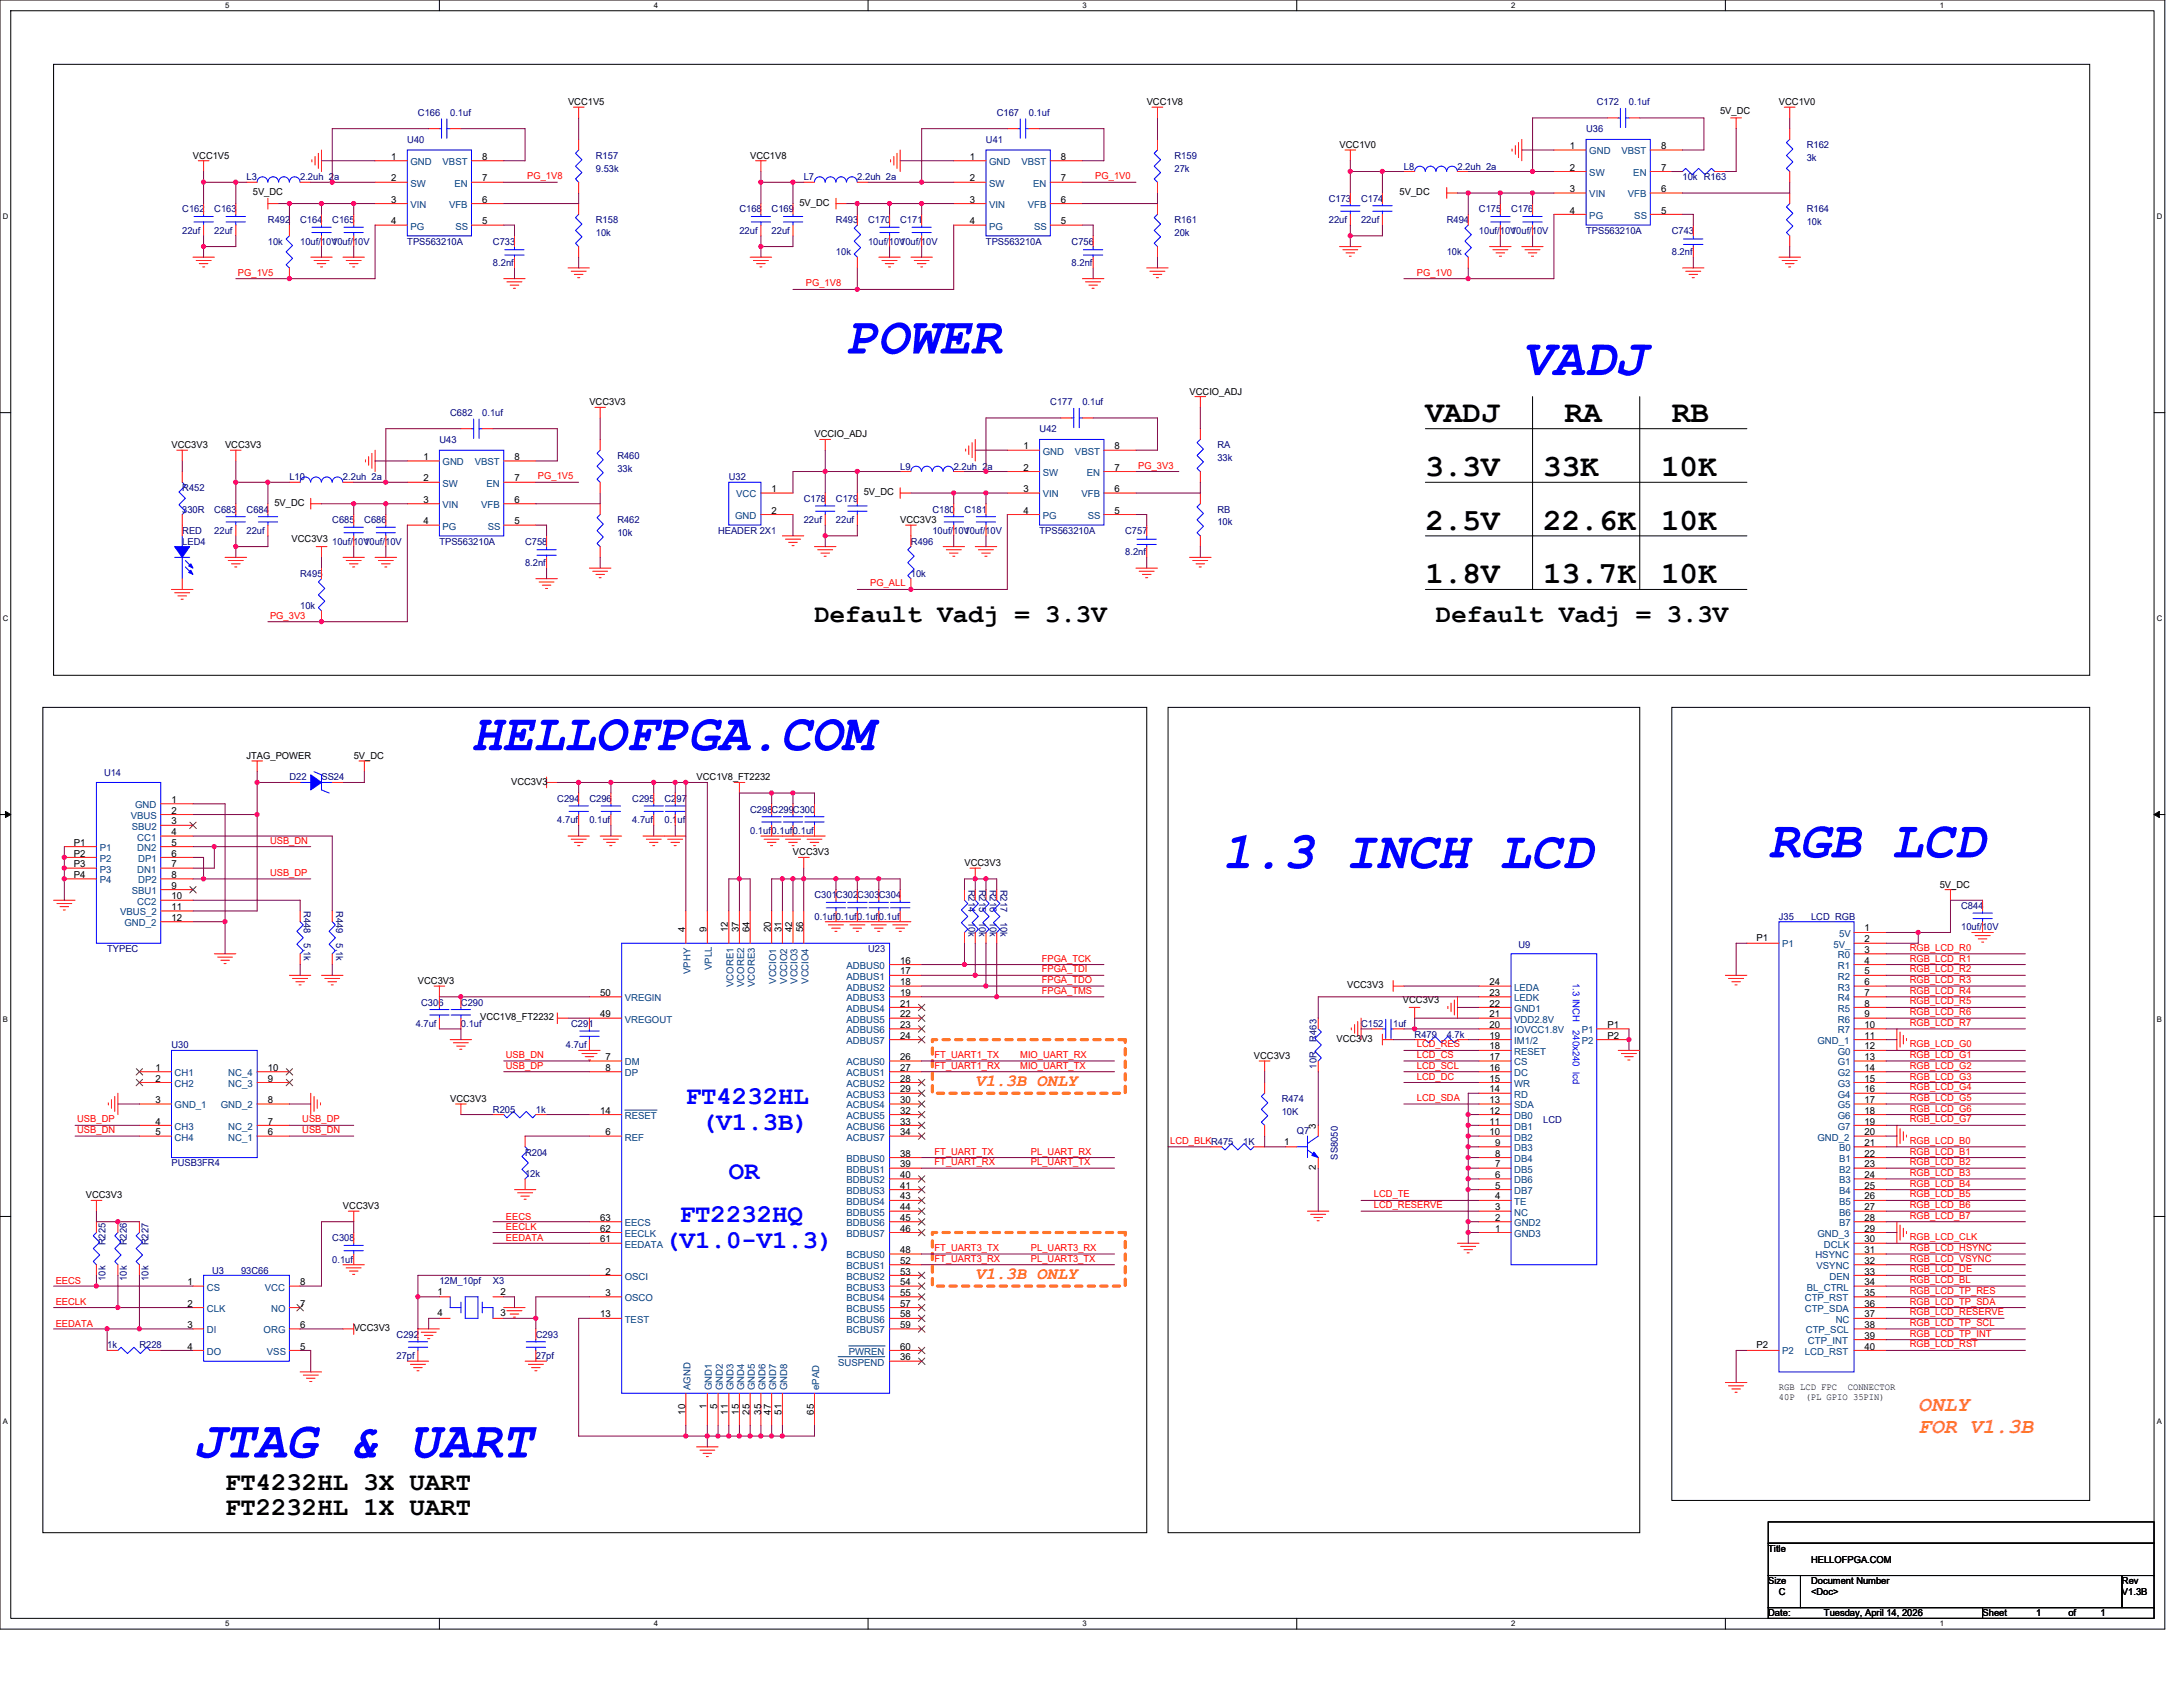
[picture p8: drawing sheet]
<svg xmlns="http://www.w3.org/2000/svg" width="279mm" height="216mm" viewBox="0 0 279 216" stroke-linecap="round" stroke-linejoin="round" font-family="sans-serif">
<defs><g id="words">
<g font-size="6.6" fill="#00f">
<text x="108.4" y="45.3">POWER</text>
<text x="194.8" y="48">VADJ</text>
<text x="60.3" y="96">HELLOFPGA.COM</text>
<text x="156.4" y="111.1">1.3 INCH LCD</text>
<text x="226.3" y="109.7">RGB LCD</text>
<text x="24.7" y="186.5">JTAG &amp; UART</text>
</g>
<g font-size="4">
<text x="182.4" y="54.1">VADJ</text>
<text x="200.3" y="54.1">RA</text>
<text x="214" y="54.1">RB</text>
<text x="182.4" y="60.9">3.3V</text>
<text x="197.5" y="60.9">33K</text>
<text x="212.6" y="60.9">10K</text>
<text x="182.4" y="67.8">2.5V</text>
<text x="197.5" y="67.8">22.6K</text>
<text x="212.6" y="67.8">10K</text>
<text x="182.4" y="74.6">1.8V</text>
<text x="197.5" y="74.6">13.7K</text>
<text x="212.6" y="74.6">10K</text>
</g>
<g font-size="3.3">
<text x="104.2" y="79.6">Default Vadj = 3.3V</text>
<text x="183.8" y="79.6">Default Vadj = 3.3V</text>
<text x="28.8" y="190.7">FT4232HL 3X UART</text>
<text x="28.8" y="194">FT2232HL 1X UART</text>
</g>
<g font-size="3.3" fill="#00f">
<text x="87.8" y="141.3">FT4232HL</text>
<text x="89.7" y="144.6">(V1.3B)</text>
<text x="93.3" y="150.9">OR</text>
<text x="85" y="159.7">(V1.0-V1.3)</text>
<text x="87" y="156.4">FT2232HQ</text>
</g>
<g font-size="2.7" fill="#ff8040">
<text x="245.5" y="180.6">ONLY</text>
<text x="245.5" y="183.3">FOR V1.3B</text>
</g>
<g font-size="2.2" fill="#ff8000">
<text x="124.8" y="139">V1.3B ONLY</text>
<text x="124.8" y="163.7">V1.3B ONLY</text>
</g>
<g font-size="1.2" fill="#000080">
<text x="53.5" y="14.8">C166</text>
<text x="57.6" y="14.8">0.1uf</text>
<text x="127.6" y="14.8">C167</text>
<text x="131.7" y="14.8">0.1uf</text>
<text x="203" y="16.9">U36</text>
<text x="204.4" y="13.5">C172</text>
<text x="208.5" y="13.5">0.1uf</text>
<text x="31.6" y="23.1">L3</text>
<text x="38.4" y="23.1">2.2uh 2a</text>
<text x="52.1" y="18.3">U40</text>
<text x="76.3" y="20.3">R157</text>
<text x="76.3" y="22">9.53k</text>
<text x="102.9" y="23.1">L7</text>
<text x="109.7" y="23.1">2.2uh 2a</text>
<text x="126.2" y="18.3">U41</text>
<text x="150.3" y="20.3">R159</text>
<text x="150.3" y="22">27k</text>
<text x="179.7" y="21.7">L8</text>
<text x="186.5" y="21.7">2.2uh 2a</text>
<text x="215.3" y="23.1">10k R163</text>
<text x="231.2" y="19">R162</text>
<text x="231.2" y="20.6">3k</text>
<text x="23.3" y="27.2">C162</text>
<text x="23.3" y="29.9">22uf</text>
<text x="27.4" y="27.2">C163</text>
<text x="27.4" y="29.9">22uf</text>
<text x="34.3" y="28.6">R492</text>
<text x="38.4" y="28.6">C164</text>
<text x="42.5" y="28.6">C165</text>
<text x="76.3" y="28.6">R158</text>
<text x="94.6" y="27.2">C168</text>
<text x="94.6" y="29.9">22uf</text>
<text x="98.8" y="27.2">C169</text>
<text x="98.8" y="29.9">22uf</text>
<text x="107" y="28.6">R493</text>
<text x="111.1" y="28.6">C170</text>
<text x="115.2" y="28.6">C171</text>
<text x="150.3" y="28.6">R161</text>
<text x="170.1" y="25.8">C173</text>
<text x="170.1" y="28.6">22uf</text>
<text x="174.2" y="25.8">C174</text>
<text x="174.2" y="28.6">22uf</text>
<text x="185.2" y="28.6">R494</text>
<text x="189.3" y="27.2">C175</text>
<text x="189.3" y="29.9">10uf/10V</text>
<text x="193.4" y="27.2">C176</text>
<text x="193.4" y="29.9">10uf/10V</text>
<text x="203" y="29.9">TPS563210A</text>
<text x="214" y="29.9">C743</text>
<text x="231.2" y="27.2">R164</text>
<text x="231.2" y="28.8">10k</text>
<text x="34.3" y="31.3">10k</text>
<text x="38.4" y="31.3">10uf/10V</text>
<text x="42.5" y="31.3">10uf/10V</text>
<text x="52.1" y="31.3">TPS563210A</text>
<text x="63.1" y="31.3">C733</text>
<text x="63.1" y="34">8.2nf</text>
<text x="76.3" y="30.2">10k</text>
<text x="107" y="32.7">10k</text>
<text x="111.1" y="31.3">10uf/10V</text>
<text x="115.2" y="31.3">10uf/10V</text>
<text x="126.2" y="31.3">TPS563210A</text>
<text x="137.2" y="31.3">C756</text>
<text x="137.2" y="34">8.2nf</text>
<text x="150.3" y="30.2">20k</text>
<text x="185.2" y="32.7">10k</text>
<text x="214" y="32.7">8.2nf</text>
<text x="57.6" y="53.3">C682</text>
<text x="61.7" y="53.3">0.1uf</text>
<text x="134.4" y="51.9">C177</text>
<text x="138.5" y="51.9">0.1uf</text>
<text x="56.2" y="56.7">U43</text>
<text x="79" y="58.7">R460</text>
<text x="133.1" y="55.3">U42</text>
<text x="155.8" y="57.4">RA</text>
<text x="155.8" y="59">33k</text>
<text x="23.3" y="62.8">R452</text>
<text x="23.3" y="65.6">330R</text>
<text x="27.4" y="65.6">C683</text>
<text x="31.6" y="65.6">C684</text>
<text x="37" y="61.5">L10</text>
<text x="43.9" y="61.5">2.2uh 2a</text>
<text x="79" y="60.4">33k</text>
<text x="93.3" y="61.5">U32</text>
<text x="102.9" y="64.2">C178</text>
<text x="107" y="64.2">C179</text>
<text x="115.2" y="60.1">L9</text>
<text x="119.3" y="65.6">C180</text>
<text x="122.1" y="60.1">2.2uh 2a</text>
<text x="123.4" y="65.6">C181</text>
<text x="155.8" y="65.6">RB</text>
<text x="23.3" y="69.7">LED4</text>
<text x="23.3" y="68.3">RED</text>
<text x="27.4" y="68.3">22uf</text>
<text x="31.6" y="68.3">22uf</text>
<text x="42.5" y="67">C685</text>
<text x="42.5" y="69.7">10uf/10V</text>
<text x="46.6" y="67">C686</text>
<text x="46.6" y="69.7">10uf/10V</text>
<text x="56.2" y="69.7">TPS563210A</text>
<text x="67.2" y="69.7">C758</text>
<text x="79" y="67">R462</text>
<text x="79" y="68.6">10k</text>
<text x="91.9" y="68.3">HEADER 2X1</text>
<text x="102.9" y="67">22uf</text>
<text x="107" y="67">22uf</text>
<text x="116.6" y="69.7">R496</text>
<text x="119.3" y="68.3">10uf/10V</text>
<text x="123.4" y="68.3">10uf/10V</text>
<text x="133.1" y="68.3">TPS563210A</text>
<text x="144" y="68.3">C757</text>
<text x="144" y="71.1">8.2nf</text>
<text x="155.8" y="67.2">10k</text>
<text x="38.4" y="73.8">R495</text>
<text x="38.4" y="77.9">10k</text>
<text x="67.2" y="72.5">8.2nf</text>
<text x="116.6" y="73.8">10k</text>
<text x="13.3" y="99.3">U14</text>
<text x="37" y="99.9">D22</text>
<text x="41.1" y="99.9">SS24</text>
<text x="71.3" y="102.6">C294</text>
<text x="71.3" y="105.4">4.7uf</text>
<text x="75.4" y="102.6">C296</text>
<text x="75.4" y="105.4">0.1uf</text>
<text x="80.9" y="102.6">C295</text>
<text x="80.9" y="105.4">4.7uf</text>
<text x="85" y="102.6">C297</text>
<text x="85" y="105.4">0.1uf</text>
<text x="96" y="104">C298C299C300</text>
<text x="96" y="106.7">0.1uf0.1uf0.1uf</text>
<text x="124" y="113.9" transform="rotate(90 124 113.9)">R214</text>
<text x="125.3" y="113.9" transform="rotate(90 125.3 113.9)">R215</text>
<text x="126.7" y="113.9" transform="rotate(90 126.7 113.9)">R216</text>
<text x="128.1" y="113.9" transform="rotate(90 128.1 113.9)">R217</text>
<text x="38.9" y="116.6" transform="rotate(90 38.9 116.6)">R448</text>
<text x="43" y="116.6" transform="rotate(90 43 116.6)">R449</text>
<text x="104.2" y="115">C301C302C303C304</text>
<text x="104.2" y="117.7">0.1uf0.1uf0.1uf0.1uf</text>
<text x="124" y="118" transform="rotate(90 124 118)">10k</text>
<text x="125.3" y="118" transform="rotate(90 125.3 118)">10k</text>
<text x="126.7" y="118" transform="rotate(90 126.7 118)">10k</text>
<text x="128.1" y="118" transform="rotate(90 128.1 118)">10k</text>
<text x="227.7" y="117.7">J35</text>
<text x="231.8" y="117.7">LCD_RGB</text>
<text x="251" y="116.3">C844</text>
<text x="251" y="119.1">10uf/10V</text>
<text x="13.7" y="121.8">TYPEC</text>
<text x="38.9" y="120.7" transform="rotate(90 38.9 120.7)">5.1k</text>
<text x="43" y="120.7" transform="rotate(90 43 120.7)">5.1k</text>
<text x="111.1" y="121.8">U23</text>
<text x="194.4" y="121.3">U9</text>
<text x="53.2" y="131.4">4.7uf</text>
<text x="53.9" y="128.7">C306</text>
<text x="59" y="128.7">C290</text>
<text x="59" y="131.4">0.1uf</text>
<text x="73.1" y="131.4">C291</text>
<text x="174.2" y="131.4">C152</text>
<text x="178.3" y="131.4">1uf</text>
<text x="21.9" y="134.2">U30</text>
<text x="72.4" y="134.2">4.7uf</text>
<text x="168.5" y="136.8" transform="rotate(-90 168.5 136.8)">10R</text>
<text x="168.5" y="133.3" transform="rotate(-90 168.5 133.3)">R463</text>
<text x="181.1" y="132.8">R479</text>
<text x="185.2" y="132.8">4.7k</text>
<text x="63.1" y="142.4">R205</text>
<text x="68.6" y="142.4">1k</text>
<text x="164" y="141">R474</text>
<text x="164" y="142.7">10K</text>
<text x="197.5" y="143.8">LCD</text>
<text x="21.9" y="149.3">PUSB3FR4</text>
<text x="67.2" y="147.9">R204</text>
<text x="159.1" y="146.5">1K</text>
<text x="166" y="145.1">Q7</text>
<text x="171.2" y="148.4" transform="rotate(-90 171.2 148.4)">SS8050</text>
<text x="67.2" y="150.6">12k</text>
<text x="13.5" y="159.4" transform="rotate(-90 13.5 159.4)">R225</text>
<text x="16.2" y="159.4" transform="rotate(-90 16.2 159.4)">R226</text>
<text x="19" y="159.4" transform="rotate(-90 19 159.4)">R227</text>
<text x="42.5" y="158.9">C308</text>
<text x="42.5" y="161.6">0.1uf</text>
<text x="13.5" y="163.9" transform="rotate(-90 13.5 163.9)">10k</text>
<text x="16.2" y="163.9" transform="rotate(-90 16.2 163.9)">10k</text>
<text x="19" y="163.9" transform="rotate(-90 19 163.9)">10k</text>
<text x="27.2" y="163">U3</text>
<text x="30.9" y="163">93C66</text>
<text x="56.2" y="164.3">12M_10pf</text>
<text x="63.1" y="164.3">X3</text>
<text x="13.7" y="172.6">1k</text>
<text x="17.8" y="172.6">R228</text>
<text x="50.8" y="171.2">C292</text>
<text x="50.8" y="173.9">27pf</text>
<text x="68.6" y="171.2">C293</text>
<text x="68.6" y="173.9">27pf</text>
</g>
<g font-size="1.2">
<text x="72.7" y="13.5">VCC1V5</text>
<text x="146.8" y="13.5">VCC1V8</text>
<text x="220.2" y="14.6">5V_DC</text>
<text x="227.7" y="13.5">VCC1V0</text>
<text x="24.7" y="20.3">VCC1V5</text>
<text x="50.1" y="20.5">1</text>
<text x="50.1" y="23.2">2</text>
<text x="61.7" y="20.5">8</text>
<text x="61.7" y="23.2">7</text>
<text x="96" y="20.3">VCC1V8</text>
<text x="124.1" y="20.5">1</text>
<text x="124.1" y="23.2">2</text>
<text x="135.8" y="20.5">8</text>
<text x="135.8" y="23.2">7</text>
<text x="171.4" y="19">VCC1V0</text>
<text x="200.9" y="19.1">1</text>
<text x="200.9" y="21.8">2</text>
<text x="212.6" y="21.8">7</text>
<text x="212.6" y="19.1">8</text>
<text x="32.4" y="25">5V_DC</text>
<text x="50.1" y="26">3</text>
<text x="50.1" y="28.7">4</text>
<text x="61.7" y="26">6</text>
<text x="61.7" y="28.7">5</text>
<text x="102.3" y="26.4">5V_DC</text>
<text x="124.1" y="26">3</text>
<text x="124.1" y="28.7">4</text>
<text x="135.8" y="28.7">5</text>
<text x="135.8" y="26">6</text>
<text x="179.1" y="25">5V_DC</text>
<text x="200.9" y="24.6">3</text>
<text x="200.9" y="27.3">4</text>
<text x="212.6" y="24.6">6</text>
<text x="212.6" y="27.3">5</text>
<text x="75.4" y="51.9">VCC3V3</text>
<text x="152.3" y="50.5">VCCIO_ADJ</text>
<text x="21.9" y="57.4">VCC3V3</text>
<text x="28.8" y="57.4">VCC3V3</text>
<text x="54.2" y="58.9">1</text>
<text x="65.8" y="58.9">8</text>
<text x="104.2" y="56">VCCIO_ADJ</text>
<text x="131" y="57.5">1</text>
<text x="142.6" y="57.5">8</text>
<text x="35.1" y="64.8">5V_DC</text>
<text x="54.2" y="61.6">2</text>
<text x="54.2" y="64.3">3</text>
<text x="65.8" y="64.3">6</text>
<text x="65.8" y="61.6">7</text>
<text x="98.8" y="65.7">2</text>
<text x="98.8" y="63">1</text>
<text x="110.6" y="63.4">5V_DC</text>
<text x="131" y="60.2">2</text>
<text x="131" y="63">3</text>
<text x="131" y="65.7">4</text>
<text x="142.6" y="60.2">7</text>
<text x="142.6" y="65.7">5</text>
<text x="142.6" y="63">6</text>
<text x="37.3" y="69.4">VCC3V3</text>
<text x="54.2" y="67.1">4</text>
<text x="65.8" y="67.1">5</text>
<text x="115.2" y="67">VCC3V3</text>
<text x="31.6" y="97.1">JTAG_POWER</text>
<text x="45.3" y="97.1">5V_DC</text>
<text x="65.4" y="100.4">VCC3V3</text>
<text x="89.2" y="99.9">VCC1V8_FT2232</text>
<text x="21.9" y="105.5">3</text>
<text x="21.9" y="102.8">1</text>
<text x="21.9" y="104.1">2</text>
<text x="21.9" y="106.9">4</text>
<text x="9.5" y="108.2">P1</text>
<text x="9.5" y="109.6">P2</text>
<text x="9.5" y="111">P3</text>
<text x="9.5" y="112.4">P4</text>
<text x="21.9" y="113.7">9</text>
<text x="21.9" y="109.6">6</text>
<text x="21.9" y="112.4">8</text>
<text x="21.9" y="108.2">5</text>
<text x="21.9" y="111">7</text>
<text x="101.5" y="109.5">VCC3V3</text>
<text x="123.4" y="110.8">VCC3V3</text>
<text x="248.3" y="113.6">5V_DC</text>
<text x="21.9" y="117.9">12</text>
<text x="21.9" y="116.5">11</text>
<text x="21.9" y="115.1">10</text>
<text x="87.7" y="119.3" transform="rotate(-90 87.7 119.3)">4</text>
<text x="90.4" y="119.3" transform="rotate(-90 90.4 119.3)">9</text>
<text x="93.2" y="119.3" transform="rotate(-90 93.2 119.3)">12</text>
<text x="94.6" y="119.3" transform="rotate(-90 94.6 119.3)">37</text>
<text x="95.9" y="119.3" transform="rotate(-90 95.9 119.3)">64</text>
<text x="98.7" y="119.3" transform="rotate(-90 98.7 119.3)">20</text>
<text x="100" y="119.3" transform="rotate(-90 100 119.3)">31</text>
<text x="101.4" y="119.3" transform="rotate(-90 101.4 119.3)">42</text>
<text x="102.8" y="119.3" transform="rotate(-90 102.8 119.3)">56</text>
<text x="238.7" y="119.2">1</text>
<text x="53.5" y="125.9">VCC3V3</text>
<text x="115.2" y="123.3">16</text>
<text x="115.2" y="124.7">17</text>
<text x="224.8" y="120.5">P1</text>
<text x="238.7" y="122">3</text>
<text x="238.7" y="123.3">4</text>
<text x="238.7" y="124.7">5</text>
<text x="238.7" y="120.6">2</text>
<text x="61.4" y="130.6">VCC1V8_FT2232</text>
<text x="76.8" y="127.4">50</text>
<text x="76.8" y="130.2">49</text>
<text x="115.2" y="126.1">18</text>
<text x="115.2" y="127.4">19</text>
<text x="115.2" y="128.8">21</text>
<text x="115.2" y="130.2">22</text>
<text x="115.2" y="131.6">23</text>
<text x="172.4" y="126.5">VCC3V3</text>
<text x="179.6" y="128.4">VCC3V3</text>
<text x="190.6" y="126.1">24</text>
<text x="190.6" y="127.4">23</text>
<text x="190.6" y="128.8">22</text>
<text x="190.6" y="130.2">21</text>
<text x="190.6" y="131.6">20</text>
<text x="205.7" y="131.6">P1</text>
<text x="238.7" y="126.1">6</text>
<text x="238.7" y="127.4">7</text>
<text x="238.7" y="128.8">8</text>
<text x="238.7" y="130.2">9</text>
<text x="238.7" y="131.6">10</text>
<text x="19.9" y="137.1">1</text>
<text x="34.3" y="137.1">10</text>
<text x="77.5" y="135.7">7</text>
<text x="77.5" y="137.1">8</text>
<text x="115.2" y="132.9">24</text>
<text x="115.2" y="135.7">26</text>
<text x="115.2" y="137.1">27</text>
<text x="160.5" y="135.6">VCC3V3</text>
<text x="171" y="133.3">VCC3V3</text>
<text x="190.6" y="132.9">19</text>
<text x="190.6" y="134.3">18</text>
<text x="190.6" y="135.7">17</text>
<text x="190.6" y="137.1">16</text>
<text x="205.7" y="132.9">P2</text>
<text x="238.7" y="134.3">12</text>
<text x="238.7" y="135.7">13</text>
<text x="238.7" y="137.1">14</text>
<text x="238.7" y="132.9">11</text>
<text x="19.9" y="138.4">2</text>
<text x="19.9" y="141.2">3</text>
<text x="19.9" y="143.9">4</text>
<text x="34.3" y="143.9">7</text>
<text x="34.3" y="138.4">9</text>
<text x="34.3" y="141.2">8</text>
<text x="57.6" y="141">VCC3V3</text>
<text x="76.8" y="142.5">14</text>
<text x="115.2" y="138.4">28</text>
<text x="115.2" y="139.8">29</text>
<text x="115.2" y="141.2">30</text>
<text x="115.2" y="142.5">32</text>
<text x="115.2" y="143.9">33</text>
<text x="190.6" y="138.4">15</text>
<text x="190.6" y="139.8">14</text>
<text x="190.6" y="141.2">13</text>
<text x="190.6" y="142.5">12</text>
<text x="190.6" y="143.9">11</text>
<text x="238.7" y="138.4">15</text>
<text x="238.7" y="139.8">16</text>
<text x="238.7" y="141.2">17</text>
<text x="238.7" y="142.5">18</text>
<text x="238.7" y="143.9">19</text>
<text x="19.9" y="145.3">5</text>
<text x="34.3" y="145.3">6</text>
<text x="77.5" y="145.3">6</text>
<text x="115.2" y="145.3">34</text>
<text x="115.2" y="148">38</text>
<text x="115.2" y="149.4">39</text>
<text x="164.3" y="146.5">1</text>
<text x="168.4" y="149.8" transform="rotate(-90 168.4 149.8)">2</text>
<text x="168.4" y="144.4" transform="rotate(-90 168.4 144.4)">3</text>
<text x="190.6" y="145.3">10</text>
<text x="191.3" y="146.6">9</text>
<text x="191.3" y="148">8</text>
<text x="191.3" y="149.4">7</text>
<text x="238.7" y="146.6">21</text>
<text x="238.7" y="148">22</text>
<text x="238.7" y="149.4">23</text>
<text x="238.7" y="145.3">20</text>
<text x="11" y="153.4">VCC3V3</text>
<text x="43.9" y="154.7">VCC3V3</text>
<text x="115.2" y="150.8">40</text>
<text x="115.2" y="152.1">41</text>
<text x="115.2" y="153.5">43</text>
<text x="115.2" y="154.9">44</text>
<text x="191.3" y="150.8">6</text>
<text x="191.3" y="152.1">5</text>
<text x="191.3" y="153.5">4</text>
<text x="191.3" y="154.9">3</text>
<text x="238.7" y="150.8">24</text>
<text x="238.7" y="152.1">25</text>
<text x="238.7" y="153.5">26</text>
<text x="238.7" y="154.9">27</text>
<text x="76.8" y="159">61</text>
<text x="76.8" y="157.6">62</text>
<text x="76.8" y="156.3">63</text>
<text x="115.2" y="156.3">45</text>
<text x="115.2" y="157.6">46</text>
<text x="115.2" y="160.4">48</text>
<text x="115.2" y="161.7">52</text>
<text x="191.3" y="156.3">2</text>
<text x="191.3" y="157.6">1</text>
<text x="238.7" y="161.7">32</text>
<text x="238.7" y="160.4">31</text>
<text x="238.7" y="156.3">28</text>
<text x="238.7" y="157.6">29</text>
<text x="238.7" y="159">30</text>
<text x="24" y="164.5">1</text>
<text x="24" y="167.2">2</text>
<text x="38.4" y="167.2">7</text>
<text x="38.4" y="164.5">8</text>
<text x="56" y="165.7">1</text>
<text x="64.1" y="165.7">2</text>
<text x="77.5" y="163.1">2</text>
<text x="77.5" y="165.9">3</text>
<text x="115.2" y="163.1">53</text>
<text x="115.2" y="164.5">54</text>
<text x="115.2" y="165.9">55</text>
<text x="115.2" y="167.2">57</text>
<text x="238.7" y="163.1">33</text>
<text x="238.7" y="164.5">34</text>
<text x="238.7" y="165.9">35</text>
<text x="238.7" y="167.2">36</text>
<text x="24" y="170">3</text>
<text x="24" y="172.7">4</text>
<text x="38.4" y="172.7">5</text>
<text x="38.4" y="170">6</text>
<text x="45.3" y="170.4">VCC3V3</text>
<text x="56" y="168.4">4</text>
<text x="64.1" y="168.4">3</text>
<text x="76.8" y="168.6">13</text>
<text x="115.2" y="168.6">58</text>
<text x="115.2" y="170">59</text>
<text x="115.2" y="172.7">60</text>
<text x="224.8" y="172.6">P2</text>
<text x="238.7" y="168.6">37</text>
<text x="238.7" y="170">38</text>
<text x="238.7" y="171.3">39</text>
<text x="238.7" y="172.7">40</text>
<text x="115.2" y="174.1">36</text>
<text x="227.7" y="177.9">RGB LCD FPC</text>
<text x="227.7" y="179.1">40P</text>
<text x="231.1" y="179.1">(PL GPIO 35PIN)</text>
<text x="236.5" y="177.9">CONNECTOR</text>
<text x="87.7" y="181.1" transform="rotate(-90 87.7 181.1)">10</text>
<text x="90.4" y="180.4" transform="rotate(-90 90.4 180.4)">1</text>
<text x="91.8" y="180.4" transform="rotate(-90 91.8 180.4)">5</text>
<text x="93.2" y="181.1" transform="rotate(-90 93.2 181.1)">11</text>
<text x="94.6" y="181.1" transform="rotate(-90 94.6 181.1)">15</text>
<text x="95.9" y="181.1" transform="rotate(-90 95.9 181.1)">25</text>
<text x="97.4" y="181.1" transform="rotate(-90 97.4 181.1)">35</text>
<text x="98.7" y="181.1" transform="rotate(-90 98.7 181.1)">47</text>
<text x="100" y="181.1" transform="rotate(-90 100 181.1)">51</text>
<text x="104.2" y="181.1" transform="rotate(-90 104.2 181.1)">65</text>
<text x="226.3" y="198.6">Title</text>
<text x="226.3" y="202.8">Size</text>
<text x="231.8" y="202.8">Document Number</text>
<text x="231.8" y="200">HELLOFPGA.COM</text>
<text x="271.6" y="202.8">Rev</text>
<text x="226.3" y="206.9">Date:</text>
<text x="227.7" y="204.1">C</text>
<text x="231.8" y="204.1">&lt;Doc&gt;</text>
<text x="233.4" y="206.9">Tuesday, April 14, 2026</text>
<text x="253.7" y="206.9">Sheet</text>
<text x="260.6" y="206.9">1</text>
<text x="264.7" y="206.9">of</text>
<text x="268.8" y="206.9">1</text>
<text x="271.6" y="204.1">V1.3B</text>
</g>
<g font-size="1.2" fill="#004080">
<text x="52.5" y="21.1">GND</text>
<text x="52.5" y="23.9">SW</text>
<text x="56.6" y="21.1">VBST</text>
<text x="58.2" y="23.9">EN</text>
<text x="126.6" y="21.1">GND</text>
<text x="126.6" y="23.9">SW</text>
<text x="130.7" y="21.1">VBST</text>
<text x="132.2" y="23.9">EN</text>
<text x="203.4" y="19.8">GND</text>
<text x="203.4" y="22.5">SW</text>
<text x="207.5" y="19.8">VBST</text>
<text x="209" y="22.5">EN</text>
<text x="52.5" y="26.6">VIN</text>
<text x="52.5" y="29.4">PG</text>
<text x="57.5" y="26.6">VFB</text>
<text x="58.3" y="29.4">SS</text>
<text x="126.6" y="26.6">VIN</text>
<text x="126.6" y="29.4">PG</text>
<text x="131.6" y="26.6">VFB</text>
<text x="132.4" y="29.4">SS</text>
<text x="203.4" y="25.3">VIN</text>
<text x="203.4" y="28">PG</text>
<text x="208.3" y="25.3">VFB</text>
<text x="209.2" y="28">SS</text>
<text x="56.6" y="59.6">GND</text>
<text x="60.8" y="59.6">VBST</text>
<text x="133.5" y="58.2">GND</text>
<text x="137.6" y="58.2">VBST</text>
<text x="56.6" y="62.3">SW</text>
<text x="56.6" y="65">VIN</text>
<text x="61.6" y="65">VFB</text>
<text x="62.3" y="62.3">EN</text>
<text x="94.2" y="63.7">VCC</text>
<text x="133.5" y="60.9">SW</text>
<text x="133.5" y="63.7">VIN</text>
<text x="138.4" y="63.7">VFB</text>
<text x="139.1" y="60.9">EN</text>
<text x="56.6" y="67.8">PG</text>
<text x="62.4" y="67.8">SS</text>
<text x="94.1" y="66.4">GND</text>
<text x="133.5" y="66.4">PG</text>
<text x="139.2" y="66.4">SS</text>
<text x="16.7" y="104.8">VBUS</text>
<text x="16.9" y="106.2">SBU2</text>
<text x="17.3" y="103.4">GND</text>
<text x="17.6" y="107.6">CC1</text>
<text x="12.8" y="108.9">P1</text>
<text x="12.8" y="110.3">P2</text>
<text x="12.8" y="111.7">P3</text>
<text x="12.8" y="113.1">P4</text>
<text x="17.6" y="108.9">DN2</text>
<text x="17.6" y="111.7">DN1</text>
<text x="17.7" y="110.3">DP1</text>
<text x="17.7" y="113.1">DP2</text>
<text x="15.4" y="117.2">VBUS_2</text>
<text x="15.9" y="118.5">GND_2</text>
<text x="16.9" y="114.4">SBU1</text>
<text x="17.6" y="115.8">CC2</text>
<text x="235.4" y="119.9">5V</text>
<text x="88.4" y="124.7" transform="rotate(-90 88.4 124.7)">VPHY</text>
<text x="91.1" y="124.1" transform="rotate(-90 91.1 124.1)">VPLL</text>
<text x="99.4" y="125.9" transform="rotate(-90 99.4 125.9)">VCCIO1</text>
<text x="100.7" y="125.9" transform="rotate(-90 100.7 125.9)">VCCIO2</text>
<text x="102.1" y="125.9" transform="rotate(-90 102.1 125.9)">VCCIO3</text>
<text x="103.5" y="125.9" transform="rotate(-90 103.5 125.9)">VCCIO4</text>
<text x="108.4" y="124">ADBUS0</text>
<text x="108.4" y="125.4">ADBUS1</text>
<text x="228.1" y="121.1">P1</text>
<text x="234.7" y="121.3">5V_</text>
<text x="235.2" y="122.6">R0</text>
<text x="235.2" y="124">R1</text>
<text x="235.2" y="125.4">R2</text>
<text x="80" y="128.1">VREGIN</text>
<text x="80" y="130.9">VREGOUT</text>
<text x="93.9" y="126.3" transform="rotate(-90 93.9 126.3)">VCORE1</text>
<text x="95.2" y="126.3" transform="rotate(-90 95.2 126.3)">VCORE2</text>
<text x="96.6" y="126.3" transform="rotate(-90 96.6 126.3)">VCORE3</text>
<text x="108.4" y="126.8">ADBUS2</text>
<text x="108.4" y="128.1">ADBUS3</text>
<text x="108.4" y="129.5">ADBUS4</text>
<text x="108.4" y="130.9">ADBUS5</text>
<text x="193.8" y="126.8">LEDA</text>
<text x="193.8" y="128.1">LEDK</text>
<text x="193.8" y="129.5">GND1</text>
<text x="193.8" y="130.9">VDD2.8V</text>
<text x="235.2" y="126.8">R3</text>
<text x="235.2" y="128.1">R4</text>
<text x="235.2" y="129.5">R5</text>
<text x="235.2" y="130.9">R6</text>
<text x="22.4" y="137.7">CH1</text>
<text x="29.2" y="137.7">NC_4</text>
<text x="80" y="136.4">DM</text>
<text x="80" y="137.7">DP</text>
<text x="108.4" y="132.2">ADBUS6</text>
<text x="108.4" y="133.6">ADBUS7</text>
<text x="108.4" y="136.4">ACBUS0</text>
<text x="108.4" y="137.7">ACBUS1</text>
<text x="193.8" y="132.2">IOVCC1.8V</text>
<text x="193.8" y="133.6">IM1/2</text>
<text x="193.8" y="135">RESET</text>
<text x="193.8" y="136.4">CS</text>
<text x="193.8" y="137.7">DC</text>
<text x="202.5" y="132.2">P1</text>
<text x="202.5" y="133.6">P2</text>
<text x="232.6" y="133.6">GND_1</text>
<text x="235.2" y="132.2">R7</text>
<text x="235.2" y="135">G0</text>
<text x="235.2" y="136.4">G1</text>
<text x="235.2" y="137.7">G2</text>
<text x="22.4" y="139.1">CH2</text>
<text x="22.4" y="141.9">GND_1</text>
<text x="28.3" y="141.9">GND_2</text>
<text x="29.2" y="139.1">NC_3</text>
<text x="80" y="143.2">RESET</text>
<text x="108.4" y="139.1">ACBUS2</text>
<text x="108.4" y="140.5">ACBUS3</text>
<text x="108.4" y="141.9">ACBUS4</text>
<text x="108.4" y="143.2">ACBUS5</text>
<text x="193.8" y="139.1">WR</text>
<text x="193.8" y="140.5">RD</text>
<text x="193.8" y="141.9">SDA</text>
<text x="193.8" y="143.2">DB0</text>
<text x="235.2" y="139.1">G3</text>
<text x="235.2" y="140.5">G4</text>
<text x="235.2" y="141.9">G5</text>
<text x="235.2" y="143.2">G6</text>
<text x="22.4" y="144.6">CH3</text>
<text x="22.4" y="146">CH4</text>
<text x="29.2" y="146">NC_1</text>
<text x="29.2" y="144.6">NC_2</text>
<text x="80" y="146">REF</text>
<text x="108.4" y="144.6">ACBUS6</text>
<text x="108.4" y="146">ACBUS7</text>
<text x="108.4" y="148.7">BDBUS0</text>
<text x="193.8" y="144.6">DB1</text>
<text x="193.8" y="146">DB2</text>
<text x="193.8" y="147.3">DB3</text>
<text x="193.8" y="148.7">DB4</text>
<text x="232.6" y="146">GND_2</text>
<text x="235.2" y="144.6">G7</text>
<text x="235.4" y="147.3">B0</text>
<text x="235.4" y="148.7">B1</text>
<text x="108.4" y="150.1">BDBUS1</text>
<text x="108.4" y="151.4">BDBUS2</text>
<text x="108.4" y="152.8">BDBUS3</text>
<text x="108.4" y="154.2">BDBUS4</text>
<text x="108.4" y="155.6">BDBUS5</text>
<text x="193.8" y="150.1">DB5</text>
<text x="193.8" y="151.4">DB6</text>
<text x="193.8" y="152.8">DB7</text>
<text x="193.8" y="154.2">TE</text>
<text x="193.8" y="155.6">NC</text>
<text x="235.4" y="150.1">B2</text>
<text x="235.4" y="151.4">B3</text>
<text x="235.4" y="152.8">B4</text>
<text x="235.4" y="154.2">B5</text>
<text x="235.4" y="155.6">B6</text>
<text x="80" y="159.7">EEDATA</text>
<text x="80" y="158.3">EECLK</text>
<text x="80" y="156.9">EECS</text>
<text x="108.4" y="156.9">BDBUS6</text>
<text x="108.4" y="158.3">BDBUS7</text>
<text x="108.4" y="161.1">BCBUS0</text>
<text x="193.8" y="156.9">GND2</text>
<text x="193.8" y="158.3">GND3</text>
<text x="232.3" y="161.1">HSYNC</text>
<text x="232.6" y="158.3">GND_3</text>
<text x="233.4" y="159.7">DCLK</text>
<text x="235.4" y="156.9">B7</text>
<text x="26.5" y="165.2">CS</text>
<text x="26.5" y="167.9">CLK</text>
<text x="33.9" y="165.2">VCC</text>
<text x="34.7" y="167.9">NO</text>
<text x="80" y="163.8">OSCI</text>
<text x="80" y="166.5">OSCO</text>
<text x="108.4" y="162.4">BCBUS1</text>
<text x="108.4" y="163.8">BCBUS2</text>
<text x="108.4" y="165.2">BCBUS3</text>
<text x="108.4" y="166.5">BCBUS4</text>
<text x="108.4" y="167.9">BCBUS5</text>
<text x="231" y="166.5">CTP_RST</text>
<text x="231" y="167.9">CTP_SDA</text>
<text x="231.2" y="165.2">BL_CTRL</text>
<text x="232.5" y="162.4">VSYNC</text>
<text x="234.1" y="163.8">DEN</text>
<text x="26.5" y="170.6">DI</text>
<text x="26.5" y="173.4">DO</text>
<text x="33.7" y="170.6">ORG</text>
<text x="34.2" y="173.4">VSS</text>
<text x="80" y="169.3">TEST</text>
<text x="108.4" y="169.3">BCBUS6</text>
<text x="108.4" y="170.6">BCBUS7</text>
<text x="108.6" y="173.4">PWREN</text>
<text x="228.1" y="173.3">P2</text>
<text x="231" y="173.4">LCD_RST</text>
<text x="231.1" y="170.6">CTP_SCL</text>
<text x="231.4" y="172">CTP_INT</text>
<text x="234.9" y="169.3">NC</text>
<text x="88.4" y="177.9" transform="rotate(-90 88.4 177.9)">AGND</text>
<text x="91.1" y="177.9" transform="rotate(-90 91.1 177.9)">GND1</text>
<text x="92.5" y="177.9" transform="rotate(-90 92.5 177.9)">GND2</text>
<text x="93.9" y="177.9" transform="rotate(-90 93.9 177.9)">GND3</text>
<text x="95.2" y="177.9" transform="rotate(-90 95.2 177.9)">GND4</text>
<text x="96.6" y="177.9" transform="rotate(-90 96.6 177.9)">GND5</text>
<text x="98" y="177.9" transform="rotate(-90 98 177.9)">GND6</text>
<text x="99.4" y="177.9" transform="rotate(-90 99.4 177.9)">GND7</text>
<text x="100.7" y="177.9" transform="rotate(-90 100.7 177.9)">GND8</text>
<text x="104.8" y="177.9" transform="rotate(-90 104.8 177.9)">ePAD</text>
<text x="107.3" y="174.8">SUSPEND</text>
</g>
<g font-size="1.2" fill="#f00">
<text x="67.5" y="22.9">PG_1V8</text>
<text x="140.2" y="22.9">PG_1V0</text>
<text x="30.5" y="35.3">PG_1V5</text>
<text x="181.3" y="35.3">PG_1V0</text>
<text x="103.1" y="36.7">PG_1V8</text>
<text x="145.7" y="60">PG_3V3</text>
<text x="68.9" y="61.3">PG_1V5</text>
<text x="111.4" y="75.1">PG_ALL</text>
<text x="34.6" y="79.2">PG_3V3</text>
<text x="34.6" y="108">USB_DN</text>
<text x="34.6" y="112.1">USB_DP</text>
<text x="133.3" y="123.1">FPGA_TCK</text>
<text x="133.3" y="124.4">FPGA_TDI</text>
<text x="133.3" y="125.8">FPGA_TDO</text>
<text x="244.4" y="121.7">RGB_LCD_R0</text>
<text x="244.4" y="123.1">RGB_LCD_R1</text>
<text x="244.4" y="124.4">RGB_LCD_R2</text>
<text x="244.4" y="125.8">RGB_LCD_R3</text>
<text x="133.3" y="127.2">FPGA_TMS</text>
<text x="244.4" y="127.2">RGB_LCD_R4</text>
<text x="244.4" y="128.5">RGB_LCD_R5</text>
<text x="244.4" y="129.9">RGB_LCD_R6</text>
<text x="244.4" y="131.3">RGB_LCD_R7</text>
<text x="64.7" y="135.4">USB_DN</text>
<text x="64.7" y="136.8">USB_DP</text>
<text x="119.6" y="135.4">FT_UART1_TX</text>
<text x="119.6" y="136.8">FT_UART1_RX</text>
<text x="130.6" y="136.8">MIO_UART_TX</text>
<text x="130.6" y="135.4">MIO_UART_RX</text>
<text x="181.3" y="134">LCD_RES</text>
<text x="181.3" y="135.4">LCD_CS</text>
<text x="181.3" y="136.8">LCD_SCL</text>
<text x="244.4" y="134">RGB_LCD_G0</text>
<text x="244.4" y="135.4">RGB_LCD_G1</text>
<text x="244.4" y="136.8">RGB_LCD_G2</text>
<text x="9.9" y="143.6">USB_DP</text>
<text x="38.7" y="143.6">USB_DP</text>
<text x="181.3" y="138.2">LCD_DC</text>
<text x="181.3" y="140.9">LCD_SDA</text>
<text x="244.4" y="138.2">RGB_LCD_G3</text>
<text x="244.4" y="139.5">RGB_LCD_G4</text>
<text x="244.4" y="140.9">RGB_LCD_G5</text>
<text x="244.4" y="142.3">RGB_LCD_G6</text>
<text x="244.4" y="143.6">RGB_LCD_G7</text>
<text x="9.9" y="145">USB_DN</text>
<text x="38.7" y="145">USB_DN</text>
<text x="119.6" y="147.8">FT_UART_TX</text>
<text x="119.6" y="149.1">FT_UART_RX</text>
<text x="132" y="149.1">PL_UART_TX</text>
<text x="132" y="147.8">PL_UART_RX</text>
<text x="149.8" y="146.4">LCD_BLKR475</text>
<text x="244.4" y="146.4">RGB_LCD_B0</text>
<text x="244.4" y="147.8">RGB_LCD_B1</text>
<text x="244.4" y="149.1">RGB_LCD_B2</text>
<text x="175.9" y="153.2">LCD_TE</text>
<text x="175.9" y="154.6">LCD_RESERVE</text>
<text x="244.4" y="150.5">RGB_LCD_B3</text>
<text x="244.4" y="151.9">RGB_LCD_B4</text>
<text x="244.4" y="153.2">RGB_LCD_B5</text>
<text x="244.4" y="154.6">RGB_LCD_B6</text>
<text x="244.4" y="156">RGB_LCD_B7</text>
<text x="64.7" y="156.1">EECS</text>
<text x="64.7" y="157.5">EECLK</text>
<text x="64.7" y="158.8">EEDATA</text>
<text x="119.6" y="160.1">FT_UART3_TX</text>
<text x="119.6" y="161.5">FT_UART3_RX</text>
<text x="132" y="161.5">PL_UART3_TX</text>
<text x="132" y="160.1">PL_UART3_RX</text>
<text x="244.4" y="158.7">RGB_LCD_CLK</text>
<text x="244.4" y="160.1">RGB_LCD_HSYNC</text>
<text x="244.4" y="161.5">RGB_LCD_VSYNC</text>
<text x="7.1" y="164.3">EECS</text>
<text x="7.1" y="167.1">EECLK</text>
<text x="244.4" y="162.8">RGB_LCD_DE</text>
<text x="244.4" y="164.2">RGB_LCD_BL</text>
<text x="244.4" y="165.6">RGB_LCD_TP_RES</text>
<text x="244.4" y="167">RGB_LCD_TP_SDA</text>
<text x="7.1" y="169.8">EEDATA</text>
<text x="244.4" y="168.3">RGB_LCD_RESERVE</text>
<text x="244.4" y="169.7">RGB_LCD_TP_SCL</text>
<text x="244.4" y="171.1">RGB_LCD_TP_INT</text>
<text x="244.4" y="172.4">RGB_LCD_RST</text>
</g>
<g font-size="1.2" fill="#00f">
<text x="201.3" y="125.8" transform="rotate(90 201.3 125.8)">1.3 INCH</text>
<text x="201.3" y="131.8" transform="rotate(90 201.3 131.8)">240x240 lcd</text>
</g>
<g font-size="1">
<text x="28.8" y="1">5</text>
<text x="83.7" y="1">4</text>
<text x="138.5" y="1">3</text>
<text x="193.4" y="1">2</text>
<text x="248.3" y="1">1</text>
<text x=".4" y="28">D</text>
<text x="276.1" y="28">D</text>
<text x=".4" y="79.4">C</text>
<text x="276.1" y="79.4">C</text>
<text x=".4" y="130.9">B</text>
<text x="276.1" y="130.9">B</text>
<text x=".4" y="182.3">A</text>
<text x="276.1" y="182.3">A</text>
<text x="28.8" y="208.2">5</text>
<text x="83.7" y="208.2">4</text>
<text x="138.5" y="208.2">3</text>
<text x="193.4" y="208.2">2</text>
<text x="248.3" y="208.2">1</text>
</g>
</g></defs>
<path d="M0 0h277.1v208.5h-277.1zM1.4 1.4h274.3v205.7h-274.3z" fill="none" stroke="#000" stroke-width=".13"/>
<g fill="#fff">
<path d="M28.8 .1h.6v1.1h-.6z"/>
<path d="M28.8 207.3h.6v1.1h-.6z"/>
</g>
<path d="M56.2 0v1.4M56.2 207.1v1.4" fill="none" stroke="#000" stroke-width=".13"/>
<g fill="#fff">
<path d="M83.7 .1h.5v1.1h-.5z"/>
<path d="M83.7 207.3h.5v1.1h-.5z"/>
</g>
<path d="M111.1 0v1.4M111.1 207.1v1.4" fill="none" stroke="#000" stroke-width=".13"/>
<g fill="#fff">
<path d="M138.5 .1h.6v1.1h-.6z"/>
<path d="M138.5 207.3h.6v1.1h-.6z"/>
</g>
<path d="M166 0v1.4M166 207.1v1.4" fill="none" stroke="#000" stroke-width=".13"/>
<g fill="#fff">
<path d="M193.4 .1h.6v1.1h-.6z"/>
<path d="M193.4 207.3h.6v1.1h-.6z"/>
</g>
<path d="M220.8 0v1.4M220.8 207.1v1.4" fill="none" stroke="#000" stroke-width=".13"/>
<g fill="#fff">
<path d="M248.3 .1h.5v1.1h-.5z"/>
<path d="M248.3 207.3h.5v1.1h-.5z"/>
<path d="M.4 27.1h.7v1.1h-.7z"/>
<path d="M276.1 27.1h.7v1.1h-.7z"/>
<path d="M.4 78.5h.7v1.1h-.7z"/>
<path d="M276.1 78.5h.7v1.1h-.7z"/>
</g>
<path d="M0 52.8h1.4M275.7 52.8h1.4" fill="none" stroke="#000" stroke-width=".13"/>
<g fill="#fff">
<path d="M.4 130h.6v1.1h-.6z"/>
<path d="M276.1 130h.6v1.1h-.6z"/>
</g>
<path d="M0 104.2h1.4M275.7 104.2h1.4" fill="none" stroke="#000" stroke-width=".13"/>
<path d="M.7 103.8l.7 .4-.7 .4zM275.7 104.2l.7-.4v.8z" fill="#000" stroke="#000" stroke-width=".13"/>
<g fill="#fff">
<path d="M.4 181.4h.6v1.1h-.6z"/>
<path d="M276.1 181.4h.6v1.1h-.6z"/>
</g>
<g fill="none" stroke="#000" stroke-width=".13">
<path d="M6.9 8.2h260.6v78.2h-260.6zM182.4 54.9h41.2M196.2 50.8v24.6M209.9 50.8v24.6M182.4 61.7h41.2M182.4 68.6h41.2M182.4 75.4h41.2M5.5 90.5h141.3v105.7h-141.3zM149.5 90.5h60.4v105.7h-60.4zM214 90.5h53.5v101.5h-53.5zM0 155.7h1.4M275.7 155.7h1.4"/>
<path d="M226.3 194.8h49.4v2.7h-49.4zM226.3 197.5h49.4v4.1h-49.4zM226.3 201.6h4.1v4.1h-4.1zM226.3 205.7h27.4v1.4h-27.4zM230.4 201.6h41.2v4.1h-41.2zM253.7 205.7h22v1.4h-22zM271.6 201.6h4.1v4.1h-4.1z"/>
</g>
<path d="M119.3 133.1h24.7v6.8h-24.7zM119.3 157.7h24.7v6.9h-24.7z" fill="none" stroke="#ff8000" stroke-width=".4" stroke-dasharray=".8 .8"/>
<g fill="none" stroke="#f00" stroke-width=".13">
<path d="M40.7 19.6v1.9M41.1 19.2v2.7M54.9 16.5h1.3M57.6 16.5h1.4M73.4 13.7h1.4M74.1 17.8v1.4M74.1 13.7v1.4M114.8 19.6v1.9M115.2 19.2v2.7M128.9 16.5h1.4M131.7 16.5h1.4M147.4 13.7h1.4"/>
<path d="M148.1 13.7v1.4M148.1 17.8v1.4M172.1 19.2h1.4M172.8 19.2v1.4M193.5 19.1v.2M194 18.6v1.1M194.4 18.2v2M194.8 17.8v2.8M198.9 19.2h4.1M205.7 15.1h1.4M208.5 15.1h1.4M211.2 19.2h4.1"/>
<path d="M221.5 15.1h1.4M222.2 15.1v1.4M228.4 13.7h1.3M229.1 13.7v1.4M229.1 16.5v1.3M24.7 32.9h2.7M25.1 33.3h1.9M25.4 20.6h1.4M25.5 33.7h1.1M25.9 34.2h.3M26.1 20.6v1.3M26.1 26.1v1.3"/>
<path d="M26.1 28.8v1.4M30.2 26.1v1.3M30.2 28.8v1.4M31.6 23.3h1.3M34.3 26.1h1.4M34.3 25.4v1.4M37 34.3v1.4M37 28.8v1.4M38.4 23.3h1.4M39.8 32.9h2.7M39.9 20.4v.3M40.2 33.3h1.9"/>
<path d="M40.3 20v1.1M40.6 33.7h1.1M41 34.2h.3M41.1 27.4v1.4M41.1 30.2v1.4M43.9 32.9h2.7M44.3 33.3h1.9M44.7 33.7h1.1M45.1 34.2h.3M45.3 27.4v1.4M45.3 30.2v1.4M48 20.6h4.1"/>
<path d="M48 23.3h4.1M48 26.1h4.1M48 28.8h4.1M60.3 26.1h4.2M60.3 23.3h4.2M60.3 20.6h4.2M60.3 28.8h4.2M64.5 35.7h2.7M64.9 36.1h1.9M65.3 36.5h1.1M65.7 36.9h.3M65.8 32.9v1.4"/>
<path d="M65.8 30.2v1.4M72.7 34.3h2.7M73.1 34.7h1.9M73.5 35.1h1.1M73.9 35.5h.3M74.1 23.3v1.4M74.1 31.6v1.3M74.1 26.1v1.3M96 32.9h2.8M96.4 33.3h1.9M96.7 20.6h1.4M96.8 33.7h1.1"/>
<path d="M97.3 34.2h.2M97.4 20.6v1.3M97.4 26.1v1.3M97.4 28.8v1.4M101.5 26.1v1.3M101.5 28.8v1.4M102.9 23.3h1.3M107 26.1h1.4M107 25.4v1.4M109.7 32.9v1.4M109.7 27.4v1.4M109.7 23.3h1.4"/>
<path d="M112.5 32.9h2.7M112.9 33.3h1.9M113.3 33.7h1.1M113.7 34.2h.3M113.9 27.4v1.4M113.9 30.2v1.4M114 20.4v.3M114.4 20v1.1M116.6 32.9h2.7M117 33.3h1.9M117.4 33.7h1.1M117.8 34.2h.3"/>
<path d="M118 27.4v1.4M118 30.2v1.4M122.1 20.6h4.1M122.1 23.3h4.1M122.1 26.1h4.1M122.1 28.8h4.1M134.4 26.1h4.1M134.4 23.3h4.1M134.4 20.6h4.1M134.4 28.8h4.1M138.5 35.7h2.8M138.9 36.1h2"/>
<path d="M139.4 36.5h1.1M139.8 36.9h.2M139.9 32.9v1.4M139.9 30.2v1.4M146.8 34.3h2.7M147.2 34.7h1.9M147.6 35.1h1.1M148 35.5h.3M148.1 23.3v1.4M148.1 31.6v1.3M148.1 26.1v1.3M171.4 31.6h2.8"/>
<path d="M171.9 32h1.9M172.3 32.4h1.1M172.7 32.8h.3M172.8 24.7v1.4M172.8 27.4v1.4M176.9 24.7v1.4M176.9 27.4v1.4M179.7 21.9h1.4M185.2 24.7h1.3M185.2 24v1.4M186.5 21.9h1.4M187.9 32.9v1.4"/>
<path d="M187.9 27.4v1.4M190.6 31.6h2.8M191.1 32h1.9M191.5 32.4h1.1M191.9 32.8h.3M192 26.1v1.3M192 28.8v1.4M194.8 31.6h2.7M195.2 32h1.9M195.6 32.4h1.1M196 32.8h.3M196.2 26.1v1.3"/>
<path d="M196.2 28.8v1.4M198.9 21.9h4.1M198.9 24.7h4.1M198.9 27.4h4.1M211.2 24.7h4.1M211.2 21.9h4.1h-1.3M211.2 27.4h4.1M215.3 34.3h2.8M215.8 34.7h1.9M216.2 35.1h1.1M216.6 35.5h.3M216.7 31.6v1.3"/>
<path d="M216.7 28.8v1.4M219.5 21.9h1.3M227.7 32.9h2.7M228.1 33.3h1.9M228.5 33.7h1.1M228.9 34.2h.3M229.1 30.2v1.4M229.1 24.7v1.4M229.1 21.9v1.4M22.6 57.6h1.4M23.3 57.6v1.4M29.5 57.6h1.4"/>
<path d="M30.2 57.6v1.4M46.8 58.8v.3M47.2 58.4v1.1M47.6 58v1.9M48 57.6v2.7M52.1 59h4.1M59 54.9h1.3M61.7 54.9h1.4M64.5 59h4.1M76.1 52.1h1.4M76.8 52.1v1.4M76.8 56.2v1.4"/>
<path d="M104.9 56.2h1.4M105.6 56.2v1.4M123.6 57.5v.2M124 57.1v1.1M124.4 56.6v2M124.8 56.2v2.8M128.9 57.6h4.2M135.8 53.5h1.4M138.5 53.5h1.4M141.3 57.6h4.1M152.9 50.8h1.4M153.6 54.9v1.3"/>
<path d="M153.6 50.8v1.3M21.9 75.4h2.8M22.4 75.9h1.9M22.8 76.3h1.1M23.2 76.7h.3M23.3 60.3v1.4M23.3 65.8v2.8M23.3 74.1v1.3M28.8 71.3h2.8M29.2 71.7h1.9M29.6 72.2h1.1M30 72.6h.3"/>
<path d="M30.2 64.5v1.3M30.2 67.2v1.4M34.3 64.5v1.3M34.3 67.2v1.4M37 61.7h1.4M39.8 64.5h1.3M39.8 63.8v1.4M40.5 70h1.3M41.1 70v1.3M41.1 78.2v1.4M41.1 72.7v1.4M43.9 61.7h1.4"/>
<path d="M43.9 71.3h2.7M44.3 71.7h1.9M44.7 72.2h1.1M45.1 72.6h.3M45.3 65.8v1.4M45.3 68.6v1.4M48 71.3h2.8M48.4 71.7h1.9M48.8 72.2h1.1M49.3 72.6h.2M49.4 65.8v1.4M49.4 68.6v1.4"/>
<path d="M52.1 61.7h4.1M52.1 64.5h4.1M52.1 67.2h4.1M64.5 64.5h4.1M64.5 61.7h4.1M64.5 67.2h4.1M68.6 74.1h2.7M69 74.5h1.9M69.4 74.9h1.1M69.8 75.3h.3M70 71.3v1.4M70 68.6v1.4"/>
<path d="M75.4 72.7h2.8M75.9 73.1h1.9M76.3 73.5h1.1M76.7 73.9h.2M76.8 70v1.3M76.8 64.5v1.3M76.8 61.7v1.4M97.4 65.8h4.1M97.4 63.1h4.1M100.1 68.6h2.8M100.5 69h2M100.9 69.4h1.1"/>
<path d="M101.4 69.8h.2M104.2 70h2.8M104.6 70.4h2M105.1 70.8h1.1M105.5 71.2h.2M105.6 63.1v1.4M105.6 65.8v1.4M109.7 63.1v1.4M109.7 65.8v1.4M115.2 60.3h1.4M115.2 63.1h1.4M115.2 62.4v1.4"/>
<path d="M115.9 67.2h1.4M116.6 67.2v2.8M116.6 74.1v1.3M120.7 70h2.7M121.1 70.4h1.9M121.5 70.8h1.1M121.9 71.2h.3M122.1 64.5v1.3M122.1 67.2v1.4M122.1 60.3h1.3M124.8 70h2.8M125.2 70.4h1.9"/>
<path d="M125.6 70.8h1.1M126 71.2h.3M126.2 64.5v1.3M126.2 67.2v1.4M128.9 60.3h4.2M128.9 63.1h4.2M128.9 65.8h4.2M141.3 63.1h4.1M141.3 60.3h4.1M141.3 65.8h4.1M145.4 72.7h2.7M145.8 73.1h1.9"/>
<path d="M146.2 73.5h1.1M146.6 73.9h.3M146.8 70v1.3M146.8 67.2v1.4M152.3 71.3h2.7M152.7 71.7h1.9M153.1 72.2h1.1M153.5 72.6h.3M153.6 60.3v1.4M153.6 68.6v1.4M153.6 63.1v1.4M32.2 97.4h1.4"/>
<path d="M32.9 97.4v1.4M46 97.4h1.3M46.6 97.4v1.4M70 99.4v1.4M6.9 115.2h2.7M7.3 115.6h1.9M7.7 116h1.1M8.1 116.5h.3M8.2 108.4h4.1M8.2 109.7h4.1M8.2 111.1h4.1M8.2 112.5h4.1"/>
<path d="M20.6 102.9h4.1M20.6 104.2h4.1M20.6 105.6h4.1M20.6 107h4.1M20.6 108.4h4.1M20.6 109.7h4.1M20.6 111.1h4.1M20.6 112.5h4.1M20.6 113.9h4.1M20.6 115.2h4.1M20.6 116.6h4.1M20.6 118h4.1"/>
<path d="M37 100.1h1.4M38.4 116.6v1.4M42.5 116.6v1.4M42.5 100.1h1.4M70 100.1h1.3M72.7 107h2.7M73.1 107.4h1.9M73.5 107.8h1.1M73.9 108.2h.3M74.1 101.5v1.4M74.1 104.2v1.4M76.8 107h2.8"/>
<path d="M77.2 107.4h1.9M77.6 107.8h1.1M78 108.2h.3M78.2 101.5v1.4M78.2 104.2v1.4M82.3 107h5.5M82.7 107.4h1.9M83.1 107.8h1.1M83.5 108.2h.3M83.7 101.5v1.4M83.7 104.2v1.4M85.4 107.4h2"/>
<path d="M85.9 107.8h1.1M86.3 108.2h.3M86.4 101.5v1.4M86.4 104.2v1.4M87.8 116.6v4.1M90.5 116.6v4.1M93.3 116.6v4.1M94 100.1h1.3M94.6 100.1v1.4M94.6 116.6v4.1M96 116.6v4.1M97.4 107h8.2"/>
<path d="M97.8 107.4h1.9M98.2 107.8h1.1M98.6 108.2h.3M98.8 116.6v4.1M98.8 102.9v1.3M98.8 105.6v1.4M100.1 116.6v4.1M100.5 107.4h2M100.9 107.8h1.1M101.4 108.2h.2M101.5 116.6v4.1M101.5 102.9v1.3"/>
<path d="M101.5 105.6v1.4M102.2 109.7h1.4M102.9 116.6v4.1M102.9 109.7v1.4M103.3 107.4h1.9M103.7 107.8h1.1M104.1 108.2h.3M104.2 102.9v1.3M104.2 105.6v1.4M105.6 118h11M106 118.4h2M106.4 118.8h1.1"/>
<path d="M106.8 119.2h.3M107 113.9v1.3M107 116.6v1.4M108.8 118.4h1.9M109.2 118.8h1.1M109.6 119.2h.3M109.7 113.9v1.3M109.7 116.6v1.4M111.5 118.4h1.9M111.9 118.8h1.1M112.3 119.2h.3M112.5 113.9v1.3"/>
<path d="M112.5 116.6v1.4M114.3 118.4h1.9M114.7 118.8h1.1M115.1 119.2h.3M115.2 113.9v1.3M115.2 116.6v1.4M123.4 113.9v1.3M123.4 119.3v1.4M124.1 111.1h1.4M124.8 111.1v1.4M124.8 113.9v1.3M124.8 119.3v1.4"/>
<path d="M126.2 113.9v1.3M126.2 119.3v1.4M127.6 113.9v1.3M127.6 119.3v1.4M237.3 119.3h4.1M248.9 113.9h1.4M249.6 113.9v1.3M252.4 119.3h2.7M252.8 119.7h1.9M253.7 115.2v1.4M253.7 118v1.3M15.1 139.9v2.7"/>
<path d="M17.8 137.2h4.1M17.8 138.5h4.1M27.4 122.1h2.8M27.9 122.5h1.9M28.3 122.9h1.1M28.7 123.3h.2M32.9 138.5h4.1M32.9 137.2h4.1M37 124.8h2.8M37.4 125.2h2M37.9 125.6h1.1M38.3 126h.2"/>
<path d="M38.4 122.1v1.3M39.8 139.9v2.7M41.1 124.8h2.8M41.6 125.2h1.9M42 125.6h1.1M42.4 126h.3M42.5 122.1v1.3M55.6 126.2h1.3M56.2 130.3v1.4M56.2 126.2v2.7M57.6 133.1h2.7M58 133.5h1.9"/>
<path d="M58.4 133.9h1.1M58.8 134.3h.3M59 127.6v1.3M59 130.3v1.4M71.3 130.3h1.4M71.3 129.6v1.4M74.1 134.4h2.7M74.5 134.8h1.9M74.9 135.2h1.1M75.3 135.7h.3M75.4 127.6h4.2M75.4 135.8h4.2"/>
<path d="M75.4 137.2h4.2M75.4 133.1v1.3M79.6 130.3h-4.2v1.4M113.9 123.4h4.1M113.9 124.8h4.1M113.9 126.2h4.1M113.9 127.6h4.1M113.9 128.9h4.1M113.9 130.3h4.1M113.9 131.7h4.1M113.9 133.1h4.1M113.9 135.8h4.1"/>
<path d="M113.9 137.2h4.1M113.9 138.5h4.1M113.9 139.9h4.1M161.2 135.8h1.3M161.9 135.8v1.4M161.9 138.5v1.4M168.7 130.3v1.4M168.7 135.8v1.4M173 131.6v.2M173.4 131.1v1.1M173.8 130.7v1.9M174.2 130.3v2.8"/>
<path d="M175.6 131.7h1.3M176.9 133.1h1.4M176.9 132.4v1.3M178.3 126.2h1.4M178.3 125.5v1.4M178.3 131.7h1.4M180.4 128.9h1.3M181.1 128.9v1.4M181.1 133.1h1.3M185.3 128.8v.3M185.7 128.4v1.1M186.1 128v1.9"/>
<path d="M186.5 127.6v2.7M186.5 133.1h1.4M189.3 126.2h4.1M189.3 127.6h4.1M189.3 128.9h4.1M189.3 130.3h4.1M189.3 131.7h4.1M189.3 133.1h4.1M189.3 134.4h4.1M189.3 135.8h4.1M189.3 137.2h4.1M189.3 138.5h4.1"/>
<path d="M189.3 139.9h4.1M204.4 131.7h4.1M204.4 133.1h4.1M207.1 134.4h2.8M207.5 134.8h1.9M207.9 135.2h1.1M208.3 135.7h.3M220.8 124.8h2.8M221.2 125.2h2M221.7 125.6h1.1M222.1 126h.2M223.6 120.7h4.1"/>
<path d="M237.3 120.7h4.1M237.3 122.1h4.1M237.3 123.4h4.1M237.3 124.8h4.1M237.3 126.2h4.1M237.3 127.6h4.1M237.3 128.9h4.1M237.3 130.3h4.1M237.3 131.7h4.1M237.3 133.1h4.1M237.3 134.4h4.1M237.3 135.8h4.1"/>
<path d="M237.3 137.2h4.1M237.3 138.5h4.1M237.3 139.9h4.1M242.8 131.7v2.7M243.2 132.1v1.9M243.6 132.5v1.1M244 132.9v.3M253.2 120.2h1.1M253.6 120.6h.3M11.7 153.6h1.3M12.3 153.6v1.4M12.3 156.4v1.3"/>
<path d="M13.9 141.1v.3M14.3 140.7v1.1M14.7 140.3v1.9M15.1 156.4v1.3M17.8 141.3h4.1M17.8 144h4.1M17.8 145.4h4.1M17.8 156.4v1.3M32.9 145.4h4.1M32.9 144h4.1M32.9 141.3h4.1M40.2 140.3v1.9"/>
<path d="M40.6 140.7v1.1M41 141.1v.3M44.6 155h1.4M45.3 155v1.4M45.3 157.7v1.4M58.3 141.3h1.4M59 141.3v1.3M63.1 142.6h1.4M65.8 152.3h2.8M66.3 152.7h1.9M66.7 153.1h1.1M67.1 153.5h.3"/>
<path d="M67.2 145.4v1.4M67.2 150.9v1.4M68.6 142.6h1.4M75.4 142.6h4.2M75.4 145.4h4.2M75.4 159.1h4.2M75.4 157.7h4.2M75.4 156.4h4.2M113.9 141.3h4.1M113.9 142.6h4.1M113.9 144h4.1M113.9 145.4h4.1"/>
<path d="M113.9 148.1h4.1M113.9 149.5h4.1M113.9 150.9h4.1M113.9 152.3h4.1M113.9 153.6h4.1M113.9 155h4.1M113.9 156.4h4.1M113.9 157.7h4.1M155 146.8h1.4M160.5 146.8h1.4M161.9 144v1.4M164.6 146.8h1.4"/>
<path d="M167.3 155h2.8M167.7 155.4h2M168.2 155.8h1.1M168.6 156.2h.2M168.7 144v1.4M168.7 148.1v1.4M186.5 159.1h2.8M186.9 159.5h2M187.4 159.9h1.1M189.3 141.3h4.1M189.3 142.6h4.1M189.3 144h4.1"/>
<path d="M189.3 145.4h4.1M189.3 146.8h4.1M189.3 148.1h4.1M189.3 149.5h4.1M189.3 150.9h4.1M189.3 152.3h4.1M189.3 153.6h4.1M189.3 155h4.1M189.3 156.4h4.1M189.3 157.7h4.1M237.3 141.3h4.1M237.3 142.6h4.1"/>
<path d="M237.3 144h4.1M237.3 145.4h4.1M237.3 146.8h4.1M237.3 148.1h4.1M237.3 149.5h4.1M237.3 150.9h4.1M237.3 152.3h4.1M237.3 153.6h4.1M237.3 155h4.1M237.3 156.4h4.1M237.3 157.7h4.1M237.3 159.1h4.1"/>
<path d="M242.8 144v2.8M242.8 156.4v2.7M243.2 144.4v1.9M243.2 156.8v1.9M243.6 144.8v1.1M243.6 157.2v1.1M244 145.3v.2M244 157.6v.3M12.3 161.9v1.3M13.7 172.8h1.4M15.1 161.9v1.3M17.8 161.9v1.3"/>
<path d="M19.2 172.8h1.4M24.7 164.6h1.4M24.7 167.3h1.4M24.7 170.1h1.4M24.7 172.8h1.4M37 172.8h1.4M37 170.1h1.4M37 167.3h1.4M37 164.6h1.4M38.4 175.6h2.7M38.8 176h1.9M39.2 176.4h1.1"/>
<path d="M39.6 176.8h.3M43.9 161.9h2.7M43.9 170.1h1.4M44.3 162.3h1.9M44.7 162.7h1.1M45.1 163.1h.3M45.3 160.5v1.4M45.3 169.4v1.4M52.1 174.2h2.8M52.5 174.6h2M52.9 175h1.1M53.4 175.4h.2"/>
<path d="M53.5 172.8v1.4M53.9 170.5h1.9M54.3 170.9h1.1M54.7 171.3h.3M56.2 166h1.4M56.2 168.7h1.4M56.2 170.1h-2.7v1.3M63.1 166h1.4M63.1 168.7h1.4M64.5 167.3h2.7M64.9 167.7h1.9M65.3 168.2h1.1"/>
<path d="M65.7 168.6h.3M67.2 174.2h2.8M67.6 174.6h2M68 175h1.1M68.5 175.4h.2M68.6 170.1v1.3M68.6 172.8v1.4M75.4 163.2h4.2M75.4 166h4.2M75.4 168.7h4.2M87.8 178.3v4.1M90.5 178.3v4.1"/>
<path d="M91.9 178.3v4.1M93.3 178.3v4.1M94.6 178.3v4.1M96 178.3v4.1M97.4 178.3v4.1M98.8 178.3v4.1M100.1 178.3v4.1M104.2 178.3v4.1M113.9 160.5h4.1M113.9 161.9h4.1M113.9 163.2h4.1M113.9 164.6h4.1"/>
<path d="M113.9 166h4.1M113.9 167.3h4.1M113.9 168.7h4.1M113.9 170.1h4.1M113.9 172.8h4.1M113.9 174.2h4.1M187.8 160.3h.2M220.8 176.9h2.8M221.2 177.4h2M221.7 177.8h1.1M222.1 178.2h.2M223.6 172.8h4.1"/>
<path d="M237.3 160.5h4.1M237.3 161.9h4.1M237.3 163.2h4.1M237.3 164.6h4.1M237.3 166h4.1M237.3 167.3h4.1M237.3 168.7h4.1M237.3 170.1h4.1M237.3 171.4h4.1M237.3 172.8h4.1M89.2 185.2h2.7M89.6 185.6h1.9"/>
<path d="M90 186h1.1M90.4 186.4h.3"/>
</g>
<g fill="none" stroke="#00f" stroke-width=".13">
<path d="M52.1 19.2h8.2v11h-8.2zM56.2 16.5h.3M56.5 15.2v2.5M57.2 16.5h.4M57.2 15.2v2.5M74.1 19.2l-.4 .4 .8 .8-.8 .9 .8 .8-.8 .8 .4 .4M126.2 19.2h8.2v11h-8.2zM130.3 16.5h.3M130.6 15.2v2.5M131.3 16.5h.4M131.3 15.2v2.5M148.1 19.2l-.4 .4 .8 .8-.8 .9 .8 .8-.8 .8 .4 .4"/>
<path d="M203 17.8h8.2v11h-8.2zM207.1 15.1h.3M207.4 13.9v2.4M208.1 13.9v2.4M208.1 15.1h.4M229.1 17.8l-.5 .4 .9 .9-.9 .8 .9 .8-.9 .8 .5 .4M24.8 28.4h2.5M24.8 27.7h2.5M26.1 27.4v.3M26.1 28.4v.4M28.9 28.4h2.5M28.9 27.7h2.5"/>
<path d="M30.2 27.4v.3M30.2 28.4v.4M34.3 23.3a.68 .68 0 0 0-.7-.7 .68 .68 0 0 0-.7 .7M35.6 23.3a.68 .68 0 0 0-.6-.7 .68 .68 0 0 0-.7 .7M37 23.3a.68 .68 0 0 0-.7-.7 .68 .68 0 0 0-.6 .7M37 30.2l-.4 .4 .8 .8-.8 .8 .8 .9-.8 .8 .4 .4M38.4 23.3a.68 .68 0 0 0-.7-.7 .68 .68 0 0 0-.7 .7M39.9 29.8h2.5M39.9 29.1h2.5M41.1 28.8v.3M41.1 29.8v.4M44 29.8h2.5"/>
<path d="M44 29.1h2.5M45.3 28.8v.3M45.3 29.8v.4M64.6 32h2.5M64.6 32.6h2.5M65.8 32.6v.3M65.8 31.6v.4M74.1 27.4l-.4 .5 .8 .8-.8 .8 .8 .8-.8 .8 .4 .5M96.2 28.4h2.4M96.2 27.7h2.4M97.4 27.4v.3M97.4 28.4v.4"/>
<path d="M100.3 28.4h2.4M100.3 27.7h2.4M101.5 27.4v.3M101.5 28.4v.4M105.6 23.3a.68 .68 0 0 0-.7-.7 .68 .68 0 0 0-.7 .7M107 23.3a.68 .68 0 0 0-.7-.7 .68 .68 0 0 0-.7 .7M109.7 23.3a.69 .69 0 0 0-.7-.7 .69 .69 0 0 0-.7 .7 .67 .67 0 0 0-.6-.7 .67 .67 0 0 0-.7 .7M109.7 28.8l-.4 .4 .9 .8-.9 .9 .9 .8-.9 .8 .4 .4M112.6 29.8h2.5M112.6 29.1h2.5M113.9 28.8v.3M113.9 29.8v.4"/>
<path d="M116.7 29.8h2.5M116.7 29.1h2.5M118 28.8v.3M118 29.8v.4M138.7 32h2.4M138.7 32.6h2.4M139.9 32.6v.3M139.9 31.6v.4M148.1 27.4l-.4 .5 .8 .8-.8 .8 .8 .8-.8 .8 .4 .5M171.6 27h2.5M171.6 26.3h2.5M172.8 26.1v.2"/>
<path d="M172.8 27v.4M175.7 27h2.5M175.7 26.3h2.5M176.9 26.1v.2M176.9 27v.4M181.1 21.9a.68 .68 0 0 1 .6-.6 .68 .68 0 0 1 .7 .6M182.4 21.9a.67 .67 0 0 1 .7-.6 .67 .67 0 0 1 .7 .6M183.8 21.9a.68 .68 0 0 1 .7-.6 .68 .68 0 0 1 .6 .6M185.2 21.9a.68 .68 0 0 1 .6-.6 .68 .68 0 0 1 .7 .6M187.9 28.8l-.4 .4 .8 .8-.8 .9 .8 .8-.8 .8 .4 .4M190.8 28.4h2.5M190.8 27.7h2.5"/>
<path d="M192 27.4v.3M192 28.4v.4M194.9 28.4h2.5M194.9 27.7h2.5M196.2 27.4v.3M196.2 28.4v.4M215.3 21.9l.5-.4 .8 .9 .8-.9 .8 .9 .9-.9 .4 .4M215.5 30.6h2.5M215.5 31.3h2.5M216.7 31.3v.3M216.7 30.2v.4M229.1 26.1l-.5 .4 .9 .8-.9 .8 .9 .8-.9 .9 .5 .4"/>
<path d="M56.2 57.6h8.3v11h-8.3zM60.3 54.9h.3M60.6 53.6v2.5M61.3 54.9h.4M61.3 53.6v2.5M76.8 57.6l-.4 .4 .8 .8-.8 .9 .8 .8-.8 .8 .4 .4M133.1 56.2h8.2v11h-8.2zM137.2 53.5h.2M137.4 52.3v2.4M138.1 53.5h.4M138.1 52.3v2.4M153.6 56.2l-.4 .4 .8 .9-.8 .8 .8 .8-.8 .8 .4 .4"/>
<path d="M22.4 71.3h1.9M23.3 61.7l.4 .4-.8 .9 .8 .8-.8 .8 .8 .8-.4 .4M23.3 68.6v1.4M23.3 71.3v2.8M23.7 71.7l.9 .9M23.7 72.6l.9 .8M28.9 66.8h2.5M28.9 66.1h2.5M30.2 65.8v.3M30.2 66.8v.4M33.1 66.8h2.4M33.1 66.1h2.4"/>
<path d="M34.3 65.8v.3M34.3 66.8v.4M38.4 61.7a.67 .67 0 0 1 .7-.7 .67 .67 0 0 1 .7 .7M39.8 61.7a.68 .68 0 0 1 .6-.7 .68 .68 0 0 1 .7 .7M41.1 74.1l-.4 .4 .9 .8-.9 .8 .9 .8-.9 .9 .4 .4M41.1 61.7a.68 .68 0 0 1 .7-.7 .68 .68 0 0 1 .7 .7M42.5 61.7a.68 .68 0 0 1 .7-.7 .68 .68 0 0 1 .7 .7M44 68.2h2.5M44 67.5h2.5M45.3 67.2v.3M45.3 68.2v.4M48.2 68.2h2.4"/>
<path d="M48.2 67.5h2.4M49.4 67.2v.3M49.4 68.2v.4M68.7 70.4h2.5M68.7 71.1h2.5M70 71.1v.2M70 70v.4M76.8 65.8l-.4 .5 .8 .8-.8 .8 .8 .8-.8 .9 .4 .4M93.3 61.7h4.1v5.5h-4.1zM104.4 65.4h2.4M104.4 64.7h2.4M105.6 64.5v.2"/>
<path d="M105.6 65.4v.4M108.5 65.4h2.5M108.5 64.7h2.5M109.7 64.5v.2M109.7 65.4v.4M116.6 60.3a.68 .68 0 0 1 .7-.6 .68 .68 0 0 1 .6 .6M116.6 70l-.4 .4 .8 .8-.8 .8 .8 .8-.8 .9 .4 .4M118 60.3a.68 .68 0 0 1 .6-.6 .68 .68 0 0 1 .7 .6M119.3 60.3a.68 .68 0 0 1 .7-.6 .68 .68 0 0 1 .7 .6M120.7 60.3a.67 .67 0 0 1 .7-.6 .67 .67 0 0 1 .6 .6M120.8 66.8h2.5M120.8 66.1h2.5"/>
<path d="M122.1 65.8v.3M122.1 66.8v.4M124.9 66.8h2.5M124.9 66.1h2.5M126.2 65.8v.3M126.2 66.8v.4M145.5 69h2.5M145.5 69.7h2.5M146.8 69.7v.3M146.8 68.6v.4M153.6 64.5l-.4 .4 .8 .8-.8 .8 .8 .9-.8 .8 .4 .4M40.2 98.8l.9 .4v1.9l1 .4"/>
<path d="M12.3 100.1h8.3v20.6h-8.3zM38.4 118l.4 .4-.8 .8 .8 .8-.8 .8 .8 .9-.4 .4M38.4 100.1h1.4M41.1 100.1h1.4M42.5 118l.4 .4-.8 .8 .8 .8-.8 .8 .8 .9-.4 .4M72.8 103.8h2.5M72.8 103.1h2.5M74.1 102.9v.2M74.1 103.8v.4M76.9 103.8h2.5M76.9 103.1h2.5M78.2 102.9v.2"/>
<path d="M78.2 103.8v.4M82.4 103.8h2.5M82.4 103.1h2.5M83.7 102.9v.2M83.7 103.8v.4M85.2 103.8h2.5M85.2 103.1h2.5M86.4 102.9v.2M86.4 103.8v.4M97.5 105.2h2.5M97.5 104.5h2.5M98.8 104.2v.3"/>
<path d="M98.8 105.2v.4M100.3 105.2h2.4M100.3 104.5h2.4M101.5 104.2v.3M101.5 105.2v.4M103 105.2h2.5M103 104.5h2.5M104.2 104.2v.3M104.2 105.2v.4M105.7 116.2h2.5M105.7 115.5h2.5M107 115.2v.3"/>
<path d="M107 116.2v.4M108.5 116.2h2.5M108.5 115.5h2.5M109.7 115.2v.3M109.7 116.2v.4M111.2 116.2h2.5M111.2 115.5h2.5M112.5 115.2v.3M112.5 116.2v.4M114 116.2h2.5M114 115.5h2.5M115.2 115.2v.3"/>
<path d="M115.2 116.2v.4M123.4 115.2l.5 .4-.9 .9 .9 .8-.9 .8 .9 .8-.5 .4M124.8 115.2l.4 .4-.8 .9 .8 .8-.8 .8 .8 .8-.4 .4M126.2 115.2l.4 .4-.8 .9 .8 .8-.8 .8 .8 .8-.4 .4M127.6 115.2l.4 .4-.9 .9 .9 .8-.9 .8 .9 .8-.4 .4M227.7 118h9.6v57.6h-9.6zM252.5 117.6h2.5M252.5 116.9h2.5M253.7 116.6v.3M253.7 117.6v.4M21.9 134.4h11v13.7h-11zM55 129.9h2.5"/>
<path d="M55 129.2h2.5M56.2 128.9v.3M56.2 129.9v.4M57.7 129.9h2.5M57.7 129.2h2.5M59 128.9v.3M59 129.9v.4M74.2 132.6h2.5M74.2 132h2.5M75.4 131.7v.3M75.4 132.6v.5M79.6 120.7h34.3v57.6h-34.3z"/>
<path d="M161.9 139.9l-.5 .4 .9 .8-.9 .9 .9 .8-.9 .8 .5 .4M168.7 131.7l.4 .4-.8 .8 .8 .8-.8 .9 .8 .8-.4 .4M176.9 131.7h.5M177.4 130.5v2.4M178 131.7h.3M178 130.5v2.4M182.4 133.1l.4 .4 .9-.9 .8 .9 .8-.9 .8 .9 .4-.4M193.4 122.1h11v39.8h-11zM12.3 157.7l-.4 .5 .9 .8-.9 .8 .9 .8-.9 .8 .4 .5M15.1 157.7l-.4 .5 .8 .8-.8 .8 .8 .8-.8 .8 .4 .5M17.8 157.7l-.4 .5 .8 .8-.8 .8 .8 .8-.8 .8 .4 .5M44 159.4h2.5"/>
<path d="M45.3 159.1v.3M64.5 142.6l.4 .5 .8-.9 .8 .9 .9-.9 .8 .9 .4-.5M67.2 146.8l.4 .4-.8 .8 .8 .8-.8 .8 .8 .9-.4 .4M156.4 146.8l.4 .4 .8-.9 .8 .9 .8-.9 .9 .9 .4-.4M166 146.8h1.3M167.3 147.2l1.4 .9M167.3 145.4v2.7M168.7 145.4l-1.4 .9M15.1 172.8l.4-.4 .8 .8 .8-.8 .9 .8 .8-.8 .4 .4M26.1 163.2h10.9v11h-10.9zM44 160.1h2.5M45.3 160.1v.4"/>
<path d="M52.3 172.4h2.4M52.3 171.7h2.4M53.5 171.4v.3M53.5 172.4v.4M57.6 166v1.3h1.4M59 166.6v1.4M59.5 166h1.7v2.7h-1.7zM61.7 167.3h1.4v1.4M61.7 166.6v1.4M67.4 172.4h2.4M67.4 171.7h2.4M68.6 171.4v.3"/>
<path d="M68.6 172.4v.4"/>
</g>
<path d="M80 142.1h4.1M107.3 173.6h5.9M108.6 172.3h4.7" fill="none" stroke="#004080" stroke-width=".13"/>
<g fill="none" stroke="#804000" stroke-width=".13">
<path d="M24.3 105.2l.8 .8M24.3 113.5l.8 .8M25.1 105.2l-.8 .8M25.1 113.5l-.8 .8M17.4 136.8l.9 .8M17.4 138.1l.9 .9M18.2 136.8l-.8 .8M18.2 138.1l-.8 .9M36.6 138.1l.9 .9M36.6 136.8l.9 .8M37.4 138.1l-.8 .9M37.4 136.8l-.8 .8"/>
<path d="M117.6 128.5l.8 .8M117.6 129.9l.8 .8M117.6 131.3l.8 .8M117.6 132.7l.8 .8M117.6 138.1l.8 .9M117.6 139.5l.8 .8M118.4 128.5l-.9 .8M118.4 129.9l-.9 .8M118.4 131.3l-.9 .8M118.4 132.7l-.9 .8M118.4 138.1l-.9 .9M118.4 139.5l-.9 .8"/>
<path d="M117.6 140.9l.8 .8M117.6 142.2l.8 .9M117.6 143.6l.8 .8M117.6 145l.8 .8M117.6 150.5l.8 .8M117.6 151.8l.8 .9M117.6 153.2l.8 .9M117.6 154.6l.8 .8M117.6 156l.8 .8M117.6 157.3l.8 .9M118.4 140.9l-.9 .8M118.4 142.2l-.9 .9"/>
<path d="M118.4 143.6l-.9 .8M118.4 145l-.9 .8M118.4 150.5l-.9 .8M118.4 151.8l-.9 .9M118.4 153.2l-.9 .9M118.4 154.6l-.9 .8M118.4 156l-.9 .8M118.4 157.3l-.9 .9M38 166.9l.8 .9M38.8 166.9l-.8 .9M117.6 162.8l.8 .8M117.6 164.2l.8 .8"/>
<path d="M117.6 165.6l.8 .8M117.6 166.9l.8 .9M117.6 168.3l.8 .8M117.6 169.7l.8 .8M117.6 172.4l.8 .8M117.6 173.8l.8 .8M118.4 162.8l-.9 .8M118.4 164.2l-.9 .8M118.4 165.6l-.9 .8M118.4 166.9l-.9 .9M118.4 168.3l-.9 .8M118.4 169.7l-.9 .8"/>
<path d="M118.4 172.4l-.9 .8M118.4 173.8l-.9 .8"/>
</g>
<g fill="#00f" stroke="#00f" stroke-width=".13">
<path d="M168.2 147.4l.5 .7-.8-.2z" fill-rule="evenodd"/>
<path d="M22.4 70h1.9l-1 1.3z" fill-rule="evenodd"/>
<path d="M24.4 73l.3 .5-.5-.2z" fill-rule="evenodd"/>
<path d="M24.4 72.2l.3 .5-.5-.3z" fill-rule="evenodd"/>
<path d="M39.8 99.2l1.3 .9-1.3 1z" fill-rule="evenodd"/>
</g>
<g fill="none" stroke="#800040" stroke-width=".13">
<path d="M54.9 16.5h-12.4v6.8M59 16.5h8.2v4.1h-2.7M74.1 15.1v2.7M128.9 16.5h-10.9v6.8M133.1 16.5h8.2v4.1h-2.8M148.1 15.1v2.7M194.8 19.2h4.1M205.7 15.1h-9.5v6.8M209.9 15.1h8.2v4.1h-2.8M222.2 16.5v5.4h-1.4M229.1 15.1v1.4M26.1 21.9v1.4"/>
<path d="M26.1 23.3v2.8M26.1 23.3h4.1M26.1 31.6v1.3M26.1 30.2v1.4M30.2 23.3v2.8M30.2 30.2v1.4h-4.1M30.2 23.3h1.4M35.7 26.1h1.3M37 26.1h4.1M37 26.1v2.7M39.8 23.3h2.7M41.1 20.6h6.9"/>
<path d="M41.1 26.1h4.2M41.1 26.1v1.3M41.1 31.6v1.3M42.5 23.3h5.5M45.3 26.1v1.3M45.3 26.1h2.7M45.3 31.6v1.3M48 28.8v6.9h-17.8M64.5 23.3h6.8M64.5 28.8h1.3v1.4M65.8 34.3v1.4M74.1 24.7v1.4h-9.6"/>
<path d="M74.1 32.9v1.4M97.4 21.9v1.4M97.4 23.3v2.8M97.4 30.2v1.4M97.4 31.6v1.3M97.4 23.3h4.1M101.5 23.3h1.4M101.5 37h8.2M101.5 23.3v2.8M101.5 30.2v1.4h-4.1M108.4 26.1h1.3M109.7 34.3v2.7"/>
<path d="M109.7 26.1v1.3M109.7 26.1h4.2M111.1 23.3h6.9M113.9 26.1v1.3M113.9 31.6v1.3M113.9 26.1h4.1M115.2 20.6h6.9M118 26.1h4.1M118 26.1v1.3M118 31.6v1.3M118 23.3h4.1M122.1 28.8v8.2h-12.4"/>
<path d="M138.5 23.3h6.9M138.5 28.8h1.4v1.4M139.9 34.3v1.4M148.1 24.7v1.4h-9.6M148.1 32.9v1.4M172.8 20.6v1.3M172.8 21.9v2.8M172.8 21.9h4.1M172.8 28.8v1.4M172.8 30.2v1.4M176.9 21.9h2.8M176.9 21.9v2.8"/>
<path d="M176.9 28.8v1.4h-4.1M179.7 35.7h8.2M186.5 24.7h1.4M187.9 24.7v2.7M187.9 34.3v1.4M187.9 24.7h4.1M187.9 21.9h8.3M192 24.7v1.4M192 30.2v1.4M192 24.7h4.2M196.2 21.9h2.7M196.2 24.7h2.7"/>
<path d="M196.2 24.7v1.4M196.2 30.2v1.4M198.9 27.4v8.3h-11M214 21.9h1.3M215.3 27.4h1.4v1.4M216.7 32.9v1.4M229.1 23.3v1.4h-13.8M229.1 31.6v1.3M23.3 59v1.3M30.2 59v2.7M48 59h4.1M59 54.9h-9.6v6.8"/>
<path d="M63.1 54.9h8.2v4.1h-2.7M76.8 53.5v2.7M105.6 57.6v2.7h-4.1v2.8M124.8 57.6h4.1M135.8 53.5h-9.6v6.8M139.9 53.5h8.2v4.1h-2.7M153.6 52.1v2.8M30.2 68.6v1.4M30.2 61.7h4.1M30.2 61.7v2.8M30.2 70v1.3M34.3 61.7v2.8"/>
<path d="M34.3 68.6v1.4h-4.1M34.3 61.7h2.7M41.1 64.5h4.2M41.1 71.3v1.4M45.3 61.7h4.1M45.3 64.5h4.1M45.3 64.5v1.3M45.3 70v1.3M49.4 64.5v1.3M49.4 61.7h2.7M49.4 64.5h2.7M49.4 70v1.3"/>
<path d="M52.1 67.2v12.4h-17.8M68.6 67.2h1.4v1.4M68.6 61.7h5.5M70 72.7v1.4M76.8 63.1v1.4h-8.2M76.8 71.3v1.4M101.5 65.8v2.8M105.6 67.2v1.4M105.6 68.6v1.4M109.7 67.2v1.4h-4.1M109.7 60.3h-4.1v2.8M115.2 60.3h-5.5v2.8"/>
<path d="M116.6 63.1h5.5M122.1 63.1v1.4M122.1 68.6v1.4M122.1 63.1h4.1M123.4 60.3h2.8M126.2 60.3h2.7M126.2 63.1h2.7M126.2 63.1v1.4M126.2 68.6v1.4M128.9 65.8v9.6h-19.2M145.4 65.8h1.4v1.4M145.4 60.3h5.5"/>
<path d="M146.8 71.3v1.4M153.6 61.7v1.4h-8.2M153.6 70v1.3M32.9 98.8v1.3M46.6 98.8v1.3h-2.7M8.2 108.4v6.8M24.7 107h17.8v9.6M24.7 115.2h13.7v1.4M24.7 109.7h1.4v2.8M24.7 112.5h1.4M24.7 104.2h8.2M24.7 108.4h2.7"/>
<path d="M24.7 102.9h4.1v15.1M24.7 118h4.1M26.1 112.5h13.7M27.4 108.4v2.7h-2.7M27.4 108.4h12.4M28.8 118v4.1M32.9 100.1h4.1M32.9 100.1v4.1M32.9 104.2v12.4h-8.2M71.3 100.1h2.8M74.1 100.1h4.1M74.1 100.1v1.4"/>
<path d="M74.1 105.6v1.4M78.2 100.1h5.5M78.2 100.1v1.4M78.2 105.6v1.4M83.7 100.1v1.4M83.7 105.6v1.4M83.7 100.1h2.7M86.4 100.1v1.4M86.4 105.6v1.4M86.4 100.1h1.4M87.8 100.1v16.5M87.8 100.1h2.7v16.5"/>
<path d="M94.6 112.5h1.4v4.1M94.6 112.5h-1.3v4.1M94.6 112.5v4.1M98.8 101.5h2.7M98.8 101.5h-4.2v11M98.8 101.5v1.4M100.1 112.5h1.4M100.1 112.5h-1.3v4.1M100.1 112.5v4.1M101.5 101.5h2.7v1.4M101.5 112.5h1.4M101.5 101.5v1.4"/>
<path d="M101.5 112.5v4.1M102.9 111.1v1.4M102.9 112.5v4.1M102.9 112.5h4.1M107 112.5h2.7M107 112.5v1.4M109.7 112.5h2.8M109.7 112.5v1.4M112.5 112.5h2.7v1.4M112.5 112.5v1.4M124.8 112.5h1.4M124.8 112.5h-1.4v1.4"/>
<path d="M124.8 112.5v1.4M126.2 112.5h1.4v1.4M126.2 112.5v1.4M241.4 119.3h4.1M245.5 119.3v1.4h-4.1M253.7 115.2h-4.1v4.1h-4.1M38.4 123.4v1.4M42.5 123.4v1.4M56.2 127.6h19.2M56.2 131.7h2.8v1.4M64.5 135.8h10.9M64.5 137.2h10.9"/>
<path d="M72.7 130.3h2.7M118 123.4h5.4M118 127.6h9.6M118 135.8h24.6M118 137.2h24.6M118 126.2h8.2M118 124.8h6.8M123.4 123.4h17.9M123.4 120.7v2.7M124.8 120.7v4.1M124.8 124.8h16.5M126.2 120.7v5.5"/>
<path d="M126.2 126.2h15.1M127.6 120.7v6.9M127.6 127.6h13.7M161.9 137.2v1.3M168.7 137.2v6.8M174.2 131.7h1.4M178.3 133.1h2.8M179.7 131.7h1.4M179.7 126.2h9.6M179.7 134.4h9.6M179.7 135.8h9.6M179.7 137.2h9.6"/>
<path d="M179.7 138.5h9.6M181.1 131.7h8.2M186.5 128.9h2.8M187.9 133.1h1.4M189.3 127.6h-20.6v2.7M189.3 130.3h-8.2v1.4M189.3 139.9h-1.4v2.7M208.5 131.7v2.7M223.6 120.7h-1.4v4.1M241.4 122.1h17.8M241.4 123.4h17.8M241.4 124.8h17.8"/>
<path d="M241.4 126.2h17.8M241.4 127.6h17.8M241.4 128.9h17.8M241.4 130.3h17.8M241.4 131.7h17.8M241.4 134.4h17.8M241.4 135.8h17.8M241.4 137.2h17.8M241.4 138.5h17.8M241.4 139.9h17.8M241.4 133.1h1.4M9.6 145.4h8.2"/>
<path d="M9.6 144h8.2M12.3 155v1.4h5.5M15.1 141.3h2.7M37 144h8.3M37 145.4h8.3M37 141.3h2.8M45.3 157.7v-1.3h-4.2v8.2h-2.7M59 142.6h4.1M63.1 156.4h12.3M63.1 157.7h12.3M63.1 159.1h12.3M67.2 145.4h8.2"/>
<path d="M70 142.6h5.4M118 148.1h24.6M118 149.5h24.6M149.5 146.8h5.5M161.9 145.4v1.4h2.7M168.7 149.5v5.5M174.2 153.6h15.1M174.2 155h15.1M179.7 141.3h9.6M187.9 142.6v1.4M187.9 144v1.4M187.9 145.4v1.4"/>
<path d="M187.9 146.8v1.3M187.9 148.1v1.4M187.9 149.5v1.4M187.9 150.9v1.4M187.9 152.3v4.1M187.9 156.4v1.3M187.9 157.7v1.4M187.9 142.6h1.4M187.9 144h1.4M187.9 145.4h1.4M187.9 146.8h1.4M187.9 148.1h1.4"/>
<path d="M187.9 149.5h1.4M187.9 150.9h1.4M187.9 152.3h1.4M187.9 156.4h1.4M187.9 157.7h1.4M241.4 141.3h17.8M241.4 142.6h17.8M241.4 144h17.8M241.4 146.8h17.8M241.4 148.1h17.8M241.4 149.5h17.8M241.4 150.9h17.8"/>
<path d="M241.4 152.3h17.8M241.4 153.6h17.8M241.4 155h17.8M241.4 156.4h17.8M241.4 159.1h17.8M241.4 145.4h1.4M241.4 157.7h1.4M6.9 164.6h5.4M6.9 167.3h8.2M6.9 170.1h6.8M12.3 163.2v1.4M12.3 164.6h12.4"/>
<path d="M13.7 170.1v2.7M13.7 170.1h4.1M15.1 163.2v4.1M15.1 167.3h9.6M17.8 163.2v6.9M17.8 170.1h6.9M20.6 172.8h4.1M38.4 170.1h5.5M38.4 172.8h1.4v2.8M53.5 166v4.1M53.5 166h2.7M56.2 168.7h-1.3v1.4"/>
<path d="M64.5 166h1.3v1.3M64.5 168.7h4.1M68.6 168.7v1.4M75.4 163.2h-21.9v2.8M75.4 166h-6.8v2.7M75.4 168.7h-1.3v15.1h13.7M118 160.5h24.6M118 161.9h24.6M223.6 172.8h-1.4v4.1M241.4 160.5h17.8M241.4 161.9h17.8M241.4 163.2h17.8"/>
<path d="M241.4 164.6h17.8M241.4 166h17.8M241.4 167.3h17.8M241.4 170.1h17.8M241.4 171.4h17.8M241.4 172.8h17.8M241.4 168.7h15.1M87.8 183.8h2.7M87.8 182.4v1.4M90.5 183.8h1.4M90.5 182.4v1.4M90.5 183.8v1.4"/>
<path d="M91.9 183.8h1.4M91.9 182.4v1.4M93.3 183.8h1.3M93.3 182.4v1.4M94.6 183.8h1.4M94.6 182.4v1.4M96 183.8h1.4M96 182.4v1.4M97.4 183.8h1.4M97.4 182.4v1.4M98.8 183.8h1.3M98.8 182.4v1.4"/>
<path d="M100.1 182.4v1.4M104.2 182.4v1.4h-4.1"/>
</g>
<g fill="#f0f" stroke="#f0f" stroke-width=".13">
<circle cx="74" cy="100.1" r=".27"/>
<circle cx="83.7" cy="100.1" r=".27"/>
<circle cx="78.2" cy="100.1" r=".27"/>
<circle cx="86.4" cy="100.1" r=".27"/>
<circle cx="87.8" cy="100.1" r=".27"/>
<circle cx="94.6" cy="112.5" r=".27"/>
<circle cx="98.7" cy="101.5" r=".27"/>
<circle cx="101.5" cy="101.5" r=".27"/>
<circle cx="101.5" cy="112.5" r=".27"/>
<circle cx="100.1" cy="112.5" r=".27"/>
<circle cx="107" cy="112.5" r=".27"/>
<circle cx="102.9" cy="112.5" r=".27"/>
<circle cx="109.7" cy="112.5" r=".27"/>
<circle cx="112.5" cy="112.5" r=".27"/>
<circle cx="126.2" cy="112.5" r=".27"/>
<circle cx="124.8" cy="112.5" r=".27"/>
<circle cx="123.4" cy="123.4" r=".27"/>
<circle cx="124.8" cy="124.8" r=".27"/>
<circle cx="126.2" cy="126.2" r=".27"/>
<circle cx="59" cy="127.6" r=".27"/>
<circle cx="127.6" cy="127.6" r=".27"/>
<circle cx="53.5" cy="166" r=".27"/>
<circle cx="68.6" cy="168.7" r=".27"/>
<circle cx="87.8" cy="183.8" r=".27"/>
<circle cx="90.5" cy="183.8" r=".27"/>
<circle cx="91.9" cy="183.8" r=".27"/>
<circle cx="93.3" cy="183.8" r=".27"/>
<circle cx="94.6" cy="183.8" r=".27"/>
<circle cx="96" cy="183.8" r=".27"/>
<circle cx="97.4" cy="183.8" r=".27"/>
<circle cx="98.7" cy="183.8" r=".27"/>
<circle cx="100.1" cy="183.8" r=".27"/>
<circle cx="32.9" cy="100.1" r=".27"/>
<circle cx="28.8" cy="117.9" r=".27"/>
<circle cx="32.9" cy="104.2" r=".27"/>
<circle cx="8.2" cy="109.7" r=".27"/>
<circle cx="27.4" cy="108.3" r=".27"/>
<circle cx="8.2" cy="111.1" r=".27"/>
<circle cx="8.2" cy="112.5" r=".27"/>
<circle cx="26" cy="112.5" r=".27"/>
<circle cx="15.1" cy="156.3" r=".27"/>
<circle cx="12.3" cy="164.6" r=".27"/>
<circle cx="15.1" cy="167.3" r=".27"/>
<circle cx="13.7" cy="170.1" r=".27"/>
<circle cx="17.8" cy="170.1" r=".27"/>
<circle cx="181" cy="131.7" r=".27"/>
<circle cx="208.5" cy="133" r=".27"/>
<circle cx="187.9" cy="142.6" r=".27"/>
<circle cx="187.9" cy="145.4" r=".27"/>
<circle cx="187.9" cy="144" r=".27"/>
<circle cx="187.9" cy="146.8" r=".27"/>
<circle cx="187.9" cy="149.5" r=".27"/>
<circle cx="187.9" cy="148.1" r=".27"/>
<circle cx="187.9" cy="150.9" r=".27"/>
<circle cx="187.9" cy="152.2" r=".27"/>
<circle cx="187.9" cy="157.7" r=".27"/>
<circle cx="187.9" cy="156.3" r=".27"/>
<circle cx="117.9" cy="23.3" r=".27"/>
<circle cx="97.4" cy="23.3" r=".27"/>
<circle cx="176.9" cy="21.9" r=".27"/>
<circle cx="172.8" cy="21.9" r=".27"/>
<circle cx="196.1" cy="21.9" r=".27"/>
<circle cx="26" cy="23.3" r=".27"/>
<circle cx="30.2" cy="23.3" r=".27"/>
<circle cx="42.5" cy="23.3" r=".27"/>
<circle cx="101.5" cy="23.3" r=".27"/>
<circle cx="187.9" cy="24.7" r=".27"/>
<circle cx="192" cy="24.7" r=".27"/>
<circle cx="196.1" cy="24.7" r=".27"/>
<circle cx="37" cy="26" r=".27"/>
<circle cx="41.1" cy="26" r=".27"/>
<circle cx="45.3" cy="26" r=".27"/>
<circle cx="109.7" cy="26" r=".27"/>
<circle cx="113.8" cy="26" r=".27"/>
<circle cx="117.9" cy="26" r=".27"/>
<circle cx="26" cy="31.5" r=".27"/>
<circle cx="172.8" cy="30.2" r=".27"/>
<circle cx="97.4" cy="31.5" r=".27"/>
<circle cx="37" cy="35.7" r=".27"/>
<circle cx="187.9" cy="35.7" r=".27"/>
<circle cx="109.7" cy="37" r=".27"/>
<circle cx="49.4" cy="61.7" r=".27"/>
<circle cx="105.6" cy="60.3" r=".27"/>
<circle cx="109.7" cy="60.3" r=".27"/>
<circle cx="126.2" cy="60.3" r=".27"/>
<circle cx="30.2" cy="61.7" r=".27"/>
<circle cx="34.3" cy="61.7" r=".27"/>
<circle cx="126.2" cy="63.1" r=".27"/>
<circle cx="122.1" cy="63.1" r=".27"/>
<circle cx="49.4" cy="64.5" r=".27"/>
<circle cx="45.3" cy="64.5" r=".27"/>
<circle cx="30.2" cy="69.9" r=".27"/>
<circle cx="105.6" cy="68.6" r=".27"/>
<circle cx="116.6" cy="75.4" r=".27"/>
<circle cx="41.1" cy="79.6" r=".27"/>
<circle cx="245.5" cy="119.3" r=".27"/>
</g>
<use href="#words"/>
</svg>
